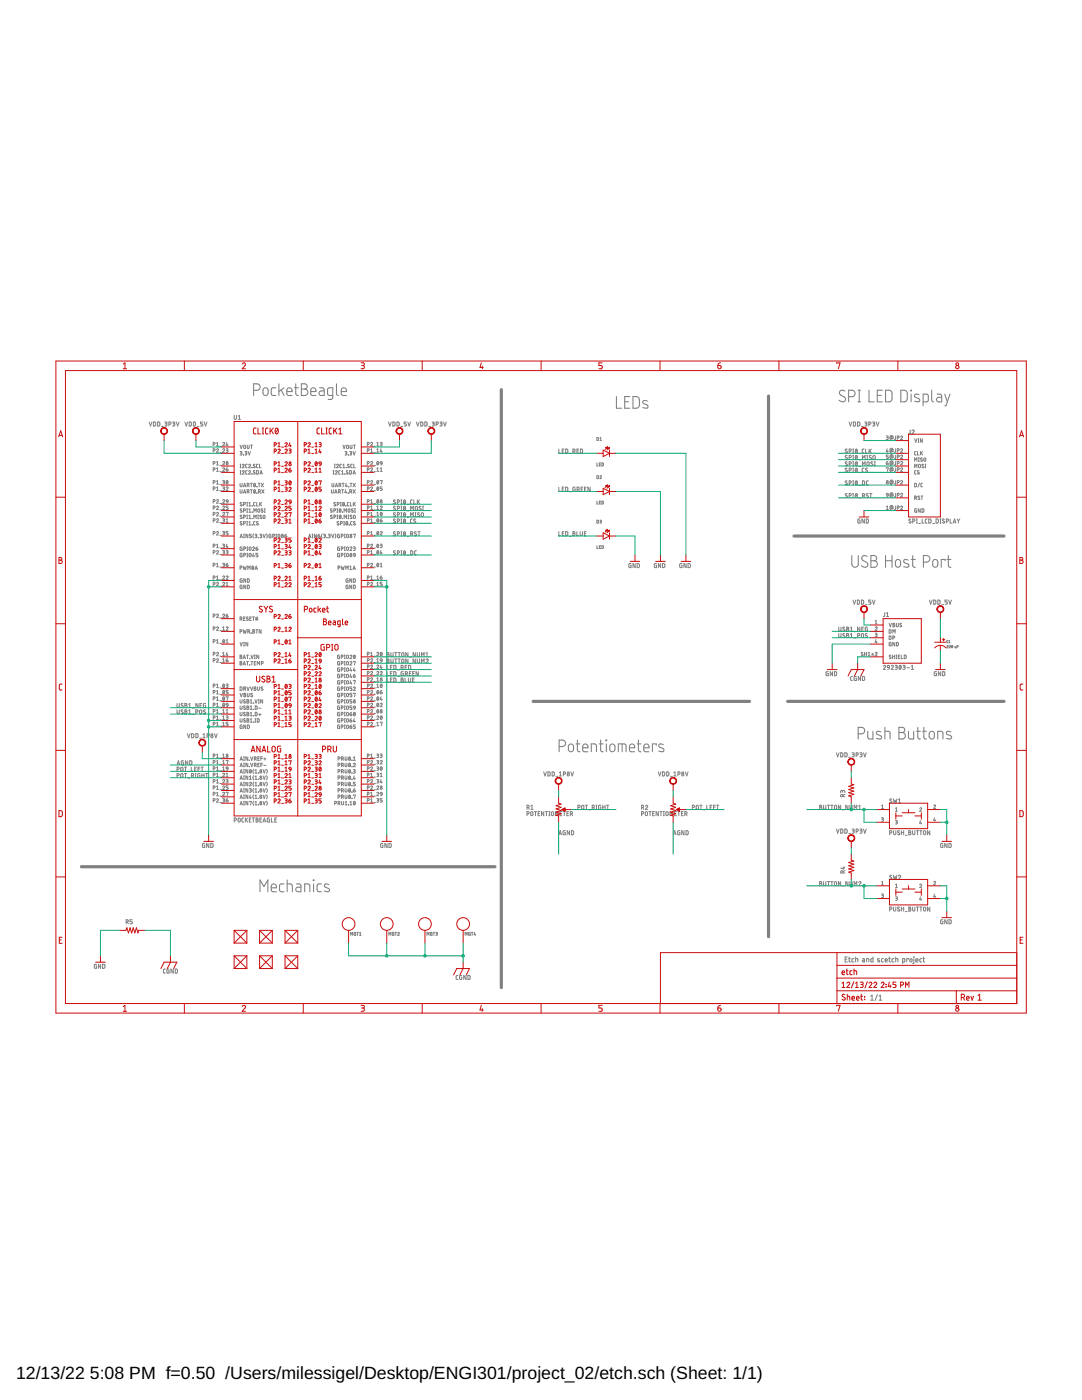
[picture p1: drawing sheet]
<svg xmlns="http://www.w3.org/2000/svg" width="216mm" height="279mm" viewBox="0 0 216 279" stroke-linecap="round" stroke-linejoin="round" font-family="sans-serif">
<defs><g id="words">
<g font-size="3.5">
<text x="3.2" y="275.2">12/13/22</text>
<text x="17.9" y="275.2">5:08 PM f=0.50 /Users/milessigel/Desktop/ENGI301/project_02/etch.sch (Sheet: 1/1)</text>
</g>
</g></defs>
<g fill="none" stroke="#808080" stroke-width=".21">
<path d="M50.6 77.9h.7a.65 .65 0 0 0 .6-.7 .65 .65 0 0 0-.6-.6h-.7v2.3M52.6 77.6l.5-.2a.92 .92 0 0 1 .2 1.5h-.4l-.4-.3zM55 77.4h-.6l-.3 .4 .1 1 .8 .1M55.6 76.6v2.3M56.1 77.8l.6 1.1M56.7 77.4l-1.1 .7M57.2 78.1h1.1a.54 .54 0 0 0-.4-.7 .54 .54 0 0 0-.7 .5l.1 .9 1 .1M58.8 77.4h.7M59 76.6v1.9l.1 .3 .4 .1M60.1 76.6h.7a.52 .52 0 0 1 .5 .5 .52 .52 0 0 1-.5 .5 .65 .65 0 0 1 .6 .7 .65 .65 0 0 1-.6 .6h-.7zM60.1 77.6h.7M62 78.1h1a.54 .54 0 0 0-.3-.7 .54 .54 0 0 0-.7 .5l.1 .9 .9 .1"/>
<path d="M63.8 77.4h.6l.3 .4v1.1h-.6a.46 .46 0 0 1-.5-.4 .46 .46 0 0 1 .5-.5h.6M66.4 78.9h-.8l-.2-.2v-1.1l.2-.2h.8v1.9l-.3 .4h-.6M67.1 76.6l.1 2.1 .3 .2M68.1 78.1h1a.54 .54 0 0 0-.3-.7 .54 .54 0 0 0-.7 .5l.1 .9 .9 .1M123 79.1v2.4h1M125.7 79.1h-1v2.4h1M126.3 79.1l.8 .1 .5 .4v1.4l-.5 .4-.8 .1zM168.6 78.1a.58 .58 0 0 0-.9-.1 .58 .58 0 0 0 0 .8l.8 .4a.54 .54 0 0 1 .1 .8 .54 .54 0 0 1-.7 .2l-.5-.3M169.3 79.2h.7a.65 .65 0 0 0 .6-.7 .65 .65 0 0 0-.6-.6h-.7v2.3M171.2 77.9h.5M171.4 77.9v2.3M173.4 77.9v2.3h1"/>
<path d="M175 78.9h.8M176.1 77.9h-1.1v2.3h1.1M176.7 77.9h.8l.5 .4v1.5l-.5 .4h-.8zM179.7 77.9h.9l.4 .4v1.5l-.4 .4h-.9zM181.7 77.9l.2 .1zM181.8 78.7v1.5M183.4 78.8l-.8-.1-.1 .4 1 .6v.4a.87 .87 0 0 1-1 0M185.9 77.9v1.9l.1 .3 .3 .1M187 78.7h.7l.2 .2v1.3h-.6a.46 .46 0 0 1-.4-.5 .46 .46 0 0 1 .4-.4h.6M188.5 78.7l.5 1.5M189.5 78.7l-.7 2.3h-.3M124.7 80.2h.7"/>
<path d="M129.2 80.1l-.6-.2-.4 .3 .1 .3 .9 .4v.4a.85 .85 0 0 1-.9 0M171.2 80.2h.5M184.2 80.2h.8l.2-.2v-1.1l-.2-.2h-.8v2.3M170 110.9v1.7a.65 .65 0 0 0 .6 .6 .65 .65 0 0 0 .7-.6v-1.7M173 111.1a.58 .58 0 0 0-.8-.1 .58 .58 0 0 0 0 .8l.7 .4a.54 .54 0 0 1 .2 .8 .54 .54 0 0 1-.7 .2l-.5-.3M173.8 110.9h.6a.52 .52 0 0 1 .5 .5 .52 .52 0 0 1-.5 .5 .66 .66 0 0 1 .7 .7 .66 .66 0 0 1-.7 .6h-.6zM173.8 111.9h.6M176.7 110.9v2.3M176.7 111.9h1.3M178 110.9v2.3M178.8 111.8l.5-.1a.88 .88 0 0 1 0 1.5l-.4-.1a1.05 1.05 0 0 1-.1-1.3zM181.2 111.8l-.7-.1-.2 .4 .2 .2 .8 .3v.5a.77 .77 0 0 1-1 0"/>
<path d="M181.8 111.7h.8M182.1 110.9v2.1l.5 .2M184.3 112.2h.6a.66 .66 0 0 0 .6-.7 .66 .66 0 0 0-.6-.6h-.6v2.3M186.2 111.8l.5-.1a.88 .88 0 0 1 0 1.5l-.3-.1a1.05 1.05 0 0 1-.2-1.3zM188.6 111.9v-.2h-.8v1.5M189 111.7h.7M189.2 110.9l.1 2.1 .4 .2M111.6 149h.6a.65 .65 0 0 0 .7-.7 .65 .65 0 0 0-.7-.6h-.6v2.3M113.5 148.7l.5-.2a.92 .92 0 0 1 .2 1.5h-.4l-.3-.3zM114.9 148.5h.8M115.2 147.7v2.1l.5 .2M116.3 149.2h1a.54 .54 0 0 0-.4-.7 .54 .54 0 0 0-.6 .5l.1 .9 .9 .1"/>
<path d="M118 150v-1.5h.6l.4 .2v1.3M119.6 148.5h.8M119.8 147.7l.1 2.1 .5 .2M120.9 147.7l.2 .1zM121 148.5v1.5M121.8 148.7l.5-.2a.92 .92 0 0 1 .1 1.5h-.3l-.4-.3zM123.4 150v-1.5h1.1l.3 .1 .1 1.4M124.1 148.5v1.5M125.6 149.2h1a.54 .54 0 0 0-.3-.7 .54 .54 0 0 0-.7 .5l.1 .9 .9 .1M127.1 148.5h.8M127.4 147.7v1.9l.1 .3 .4 .1M128.5 149.2h1a.54 .54 0 0 0-.4-.7 .54 .54 0 0 0-.6 .5l.1 .9 .9 .1"/>
<path d="M131 148.7v-.2h-.8v1.5M132.4 148.6a.59 .59 0 0 0-1 .1l.1 .3 .9 .5v.4a.82 .82 0 0 1-1 0M171.2 146.5h.7a.65 .65 0 0 0 .6-.7 .65 .65 0 0 0-.6-.6h-.7v2.3M173.1 145.9v1.2l.2 .3 .2 .1h.7v-1.6M175.8 146.1l-.8-.1-.1 .4 .9 .5 .1 .5a.87 .87 0 0 1-1 0M176.6 145.9l.9 .1 .1 1.5M176.6 145.2v2.3M179.4 145.2h.6a.52 .52 0 0 1 .5 .5 .52 .52 0 0 1-.5 .5 .65 .65 0 0 1 .7 .6 .65 .65 0 0 1-.7 .7h-.6zM179.4 146.2h.6M181.3 145.9v1.2l.1 .3 .3 .1h.6v-1.6M182.9 145.9h.7M183.1 145.2l.1 2.1 .4 .2"/>
<path d="M184.1 145.9h.7M184.3 145.2l.1 2.1 .4 .2M185.5 146.1l.5-.2a.92 .92 0 0 1 .2 1.5l-.4 .1-.4-.3zM187.1 147.5v-1.6l.9 .1 .2 1.5M189.7 146.1l-.7-.1-.2 .4 1 .5v.5a.87 .87 0 0 1-1 0M51.9 178v-2.4l.8 1.3 .7-1.3v2.4M54.1 177.2h1.1a.55 .55 0 0 0-.4-.8 .55 .55 0 0 0-.7 .5l.1 .9 1 .2M56.7 176.4h-.7l-.2 .4 .1 1 .8 .2M57.3 176.4h.8l.2 .2v1.4M57.3 175.6v2.4M59.1 176.4h.7l.2 .4v1.2h-.5a.46 .46 0 0 1-.5-.5 .46 .46 0 0 1 .5-.4h.5M60.8 178v-1.6h.8l.2 .2v1.4"/>
<path d="M62.5 175.6l.1 .1zM62.6 176.4v1.6M64.2 176.4h-.7l-.2 .4 .1 1 .8 .2M65.6 176.5l-.7-.1-.2 .4 1 .6v.4a.75 .75 0 0 1-1 0"/>
</g>
<g fill="none" stroke="#808080" stroke-width=".2">
<path d="M29.8 84.2l.2 .8 .3-.8M30.6 84.2l.4 .1-.1 .7h-.3zM31.5 84.2l.4 .1-.1 .7h-.3zM32.2 85.1h.4M32.9 84.2l.4 .1-.2 .3M33 84.6h.1M33.1 84.6l.2 .1v.2l-.4 .1M33.7 84.7l.3-.1 .1-.3-.4-.1v.8M34.4 84.2h.4l.1 .2-.1 .2h-.3M34.7 84.6l.2 .1v.2l-.5 .1M35.2 84.2l.3 .8 .2-.8M36.9 84.2l.3 .8 .2-.8"/>
<path d="M37.7 84.2l.5 .1-.1 .7h-.4zM38.6 84.2l.4 .1-.1 .7h-.3zM39.3 85.1h.4M40.5 84.2h-.5v.4h.4l.1 .2-.1 .2h-.4M40.7 84.2l.3 .8 .3-.8M42.5 88.7l.4-.1-.1-.3h-.3v.7M42.5 93.7h.4l-.1-.3h-.3v.7M42.5 92.5l.4-.1-.1-.3h-.3v.7M42.5 96.3l.4-.1-.1-.3h-.3v.7M42.5 97.6l.4-.1-.1-.3h-.3v.7M42.5 89.9h.4l-.1-.3h-.3v.7M43.2 89.7a.2 .2 0 0 1 .3-.1 .2 .2 0 0 1 0 .3l-.3 .4h.4"/>
<path d="M43.2 99.9a.19 .19 0 0 1 .3-.2 .19 .19 0 0 1 0 .3l-.3 .4h.4M43.2 88.4l.2-.1v.7M43.2 92.2l.2-.1v.7M43.2 93.5l.2-.1v.7M43.2 96.1l.2-.2v.7M43.2 97.3l.2-.1v.7M43.2 89h.4M43.2 94.1h.4M43.2 92.8h.4M43.2 96.6h.4M43.2 97.9h.4M43.9 90.3h.3"/>
<path d="M43.9 89.1h.3M43.9 94.1h.3M43.9 92.9h.3M43.9 96.7h.3M43.9 97.9h.3M44.4 88.4a.2 .2 0 0 1 .3-.1 .2 .2 0 0 1 .1 .3l-.4 .4h.4M44.4 93.5a.2 .2 0 0 1 .3-.1 .2 .2 0 0 1 .1 .3l-.4 .4h.4M44.4 92.2a.2 .2 0 0 1 .3-.1 .2 .2 0 0 1 .1 .3l-.4 .4h.4M44.4 95.9l.4 .1v.2h-.3M44.4 97.2l.4 .1v.2h-.3M44.4 89.7a.2 .2 0 0 1 .3-.1 .2 .2 0 0 1 .1 .3l-.4 .4h.4M44.4 99.9a.19 .19 0 0 1 .3-.2 .19 .19 0 0 1 .1 .3l-.4 .4h.4"/>
<path d="M44.6 96.2l.2 .2-.1 .2h-.3M44.6 97.5l.2 .2-.1 .2h-.3M45.1 93.7h.3a.2 .2 0 0 1 0 .3 .2 .2 0 0 1-.3-.1zM45.1 97.3l.2-.1 .2 .1-.4 .6h.4M45.1 89.6l.4 .1-.1 .1-.2 .1M45.1 99.8h.4v.3h-.3zM45.2 95.9a.33 .33 0 0 1 .3 .4 .33 .33 0 0 1-.3 .3l-.1-.2zM45.3 88.3l-.2 .5h.4M45.3 89.9l.2 .1v.1l-.4 .2M45.4 88.7v.3M45.4 93.4l-.3 .3M45.5 96.1l-.4 .3"/>
<path d="M46.7 82.9v.6l.3 .2 .2-.2v-.6M47.6 83.1l.2-.2v.8M47.6 83.7h.4M47.9 96.5v.5l.2 .2 .2-.2v-.5M47.9 97.7v.5l.2 .2 .2-.2v-.5M47.9 90.1l.4 .1-.1 .2h-.2M47.9 92.6h.2M47.9 88.8l.2 .7 .3-.7M47.9 94.6h.2M47.9 93.9h.2M47.9 93.3h.2M48 92.6v.7"/>
<path d="M48 93.9v.7M48.1 90.4l.2 .3-.4 .1M48.3 94.1l.2-.2 .2 .1-.4 .6h.4M48.3 92.8l.2-.1h.2l-.4 .6h.4M48.6 90.8h.1M48.6 97.2l.2-.7 .2 .7M48.6 98.4l.2-.7 .2 .7M48.6 97h.4M48.6 98.3h.4M48.7 88.9l.1-.1 .2 .1-.1 .6h-.2zM48.9 90.1l.4 .1-.2 .2M48.9 90.4h.2"/>
<path d="M49.1 90.4l.1 .3-.3 .1M49.3 96.9h.2M49.3 98.1h.2M49.3 88.8l.1 .7h.1h.2v-.7M49.3 93.9l-.3 .2v.5h.3M49.3 92.6l-.3 .2v.5h.3M49.5 90.1l.2 .7 .3-.7M49.5 96.9l.2-.3-.4-.1v.7M49.5 98.1l.2-.3-.4-.1v.7M49.6 96.9l.1 .3M49.6 98.1l.1 .3M49.6 94.1a.19 .19 0 0 1 .3-.2 .19 .19 0 0 1 0 .3l-.3 .4h.4"/>
<path d="M49.6 92.8a.19 .19 0 0 1 .3-.1 .19 .19 0 0 1 0 .3l-.3 .3h.4M50 96.5h.4M50 97.7h.4M50 88.8h.4M50.1 96.5v.7M50.1 97.7v.7M50.2 88.8v.7M50.2 94.6h.1M50.2 93.3h.1M50.7 96.5a.33 .33 0 0 1 .3 .3 .33 .33 0 0 1-.3 .3l-.1-.3zM50.7 97.7a.33 .33 0 0 1 .3 .4 .33 .33 0 0 1-.3 .3l-.1-.3zM50.9 94l-.2-.1-.2 .2 .3 .2 .1 .3-.4-.1"/>
<path d="M50.9 92.7l-.2-.1-.2 .2 .4 .5h-.4M50.9 96.6l-.3 .4M50.9 97.9l-.3 .4M51.2 93.9l.4 .1-.1 .6h-.3zM51.2 97.1h.1M51.2 98.4h.1M51.5 92.6l-.3 .2v.5h.3M51.5 96.5h.4M51.6 98.1l.3-.1v-.3h-.3v.7M51.7 96.5v.7M51.8 92.6v.7h.3M51.8 98.1l.2 .3"/>
<path d="M51.9 94.6l.2-.7 .2 .7M51.9 94.4h.4M52.1 96.5l.5 .7M52.2 97.7l.5 .7M52.6 96.5l-.5 .7M52.7 97.7l-.5 .7M66.1 97.7v.6l.2 .1 .2-.1v-.6M66.2 96.5l.1 .6 .1 .1 .2-.1v-.6M66.5 94.6h.1M66.5 93.9h.1M66.5 93.9v.7M66.7 92.6h.2"/>
<path d="M66.7 93.3h.2M66.8 98.4l.2-.7 .2 .7M66.8 92.6v.7M66.8 98.3h.4M66.9 94.1a.2 .2 0 0 1 .3-.2 .2 .2 0 0 1 0 .3l-.3 .4h.4M66.9 97.2l.2-.7 .3 .7M67 97h.3M67.1 92.8a.19 .19 0 0 1 .3-.1 .19 .19 0 0 1 .1 .3l-.4 .3h.4M67.5 98.1l.4-.1-.1-.3h-.3v.7M67.6 96.9l.4-.1-.1-.3h-.3v.7M67.8 98.1l.1 .3M67.9 93.9l-.3 .2v.5h.3"/>
<path d="M67.9 96.9l.1 .3M68.1 92.6l-.3 .2v.5h.3M68.2 94.1l.1-.2v.7M68.2 94.6h.3M68.2 97.7h.4M68.3 96.5h.4M68.4 97.7v.7M68.4 93.3h.4M68.4 92.8l.2-.2v.7M68.4 88.8l.3 .7 .2-.7M68.5 96.5v.7M68.8 94.6h.1"/>
<path d="M68.8 90.1l.4 .1v.2h-.3M69 97.7l-.2 .6h.4M69 90.4l.2 .3-.4 .1M69.1 93.3h.1M69.1 98.1v.3M69.1 96.5l-.2 .5h.4M69.2 88.9l.1-.1 .2 .1-.1 .6h-.2zM69.2 96.9v.3M69.4 94l-.2-.1-.1 .2 .3 .5-.3-.1M69.5 98.4h.1M69.5 90.8h.1M69.6 97.1h.1"/>
<path d="M69.7 92.7h-.3v.1l.3 .5h-.4M69.8 93.9l.3 .1v.6h-.3zM69.8 90.1l.4 .1-.1 .2h-.2M69.8 98.1l.4-.1v-.2l-.4-.1v.7M69.8 96.5h.4M69.8 88.8l.1 .7h.1h.2v-.7M70 90.4l.1 .3-.3 .1M70 98.1l.2 .3M70 96.5v.7M70.3 92.6l-.3 .2v.5h.3M70.4 90.1l.3 .7 .2-.7M70.4 97.7l.5 .7"/>
<path d="M70.4 96.5l.5 .7M70.4 94.6l.3-.7 .2 .7M70.5 94.4h.3M70.5 88.8h.4M70.6 92.6v.7h.3M70.7 88.8v.7M70.9 97.7l-.5 .7M70.9 96.5l-.5 .7M73.3 89.9h.3l.1-.3h-.4v.7M73.3 97.6l.3-.1 .1-.2-.4-.1v.7M73.3 96.3h.3l.1-.3-.4-.1v.7M73.3 92.5h.3l.1-.3-.4-.1v.7"/>
<path d="M73.3 93.7h.3l.1-.2-.4-.1v.7M73.3 88.7l.4-.1-.1-.3h-.3v.7M74 97.3a.19 .19 0 0 1 .2-.1 .19 .19 0 0 1 .1 .3l-.3 .4h.3M74 96.1a.19 .19 0 0 1 .2-.2 .19 .19 0 0 1 .1 .3l-.3 .4h.3M74 92.2a.19 .19 0 0 1 .2-.1 .19 .19 0 0 1 .1 .3l-.3 .4h.3M74 93.5a.19 .19 0 0 1 .2-.1 .19 .19 0 0 1 .1 .3l-.3 .4h.3M74 88.4a.19 .19 0 0 1 .2-.1 .19 .19 0 0 1 .1 .3l-.3 .4h.3M74 89.7l.1-.1v.7M74 99.9l.1-.2v.7M74 90.3h.3M74.6 90.3h.3M74.6 89.1h.3"/>
<path d="M74.6 94.1h.3M74.6 92.9h.3M74.6 96.7h.3M74.6 97.9h.3M75.2 88.4l.2-.1v.7M75.2 89.7l.2-.1v.7M75.2 93.5l.2-.1v.7M75.2 90.3h.4M75.2 89h.4M75.2 94.1h.4M75.3 99.7a.32 .32 0 0 1 .3 .4 .32 .32 0 0 1-.3 .3l-.1-.3zM75.3 97.2a.33 .33 0 0 1 .3 .3 .33 .33 0 0 1-.3 .4l-.1-.4z"/>
<path d="M75.3 95.9a.33 .33 0 0 1 .3 .4 .33 .33 0 0 1-.3 .3l-.1-.4zM75.3 92.1a.33 .33 0 0 1 .3 .3 .33 .33 0 0 1-.3 .4l-.1-.4zM75.5 99.9l-.3 .3M75.5 97.3l-.3 .4M75.5 96.1l-.3 .3M75.5 92.2l-.3 .4M75.9 88.3h.3v.2l-.1 .1M75.9 96l.4-.1-.2 .7M75.9 93.5l.2-.1v.7M75.9 94.1h.4M75.9 92.2l.3-.1 .1 .4-.4-.1zM75.9 88.6h.2"/>
<path d="M76 89.6l-.1 .5h.4M76.1 88.6l.1 .3-.3 .1M76.1 89.9v.4M76.3 97.2h-.4v.3h.3l.1 .1-.1 .3h-.3M76.3 92.5l-.4 .3M77.5 84.2l.3 .8 .3-.8M78.4 84.2l.4 .1-.1 .7h-.3zM78.9 99.8h-.2l-.2 .1 .4 .4v.2h-.4M79.2 84.2l.4 .1-.1 .7h-.3zM80 85.1h.3M80 99.8h.2M80.1 99.8v.8"/>
<path d="M80.6 99.8a.37 .37 0 0 1 .3 .4 .37 .37 0 0 1-.3 .3l-.1-.3zM80.9 99.9l-.4 .5M81.1 84.2h-.5v.4h.4l.1 .2-.1 .2h-.4M81.4 84.2l.2 .8 .3-.8M82.3 99.8l-.4 .1v.6l.4 .1M82.6 99.8v.8h.3M83.1 84.2l.3 .8 .2-.8M83.3 99.8v.8M83.7 99.8l-.4 .5M83.9 84.2l.5 .1-.1 .7h-.4zM84.8 84.2l.4 .1-.1 .7h-.3zM85.6 85.1h.3"/>
<path d="M86.2 84.2h.4l.1 .2-.1 .2h-.3M86.4 84.6l.2 .1v.2l-.4 .1M87 84.7l.4-.1v-.3l-.4-.1v.8M87.8 84.2h.3l.1 .2-.1 .2h-.2M88 84.6l.2 .1v.2l-.4 .1M88.5 84.2l.3 .8 .2-.8M111.5 89.6v.8h.4M111.5 97.2v.8h.4M112.2 90h.3M112.2 97.6h.3M112.5 89.6h-.3v.8h.3M112.5 97.2h-.3v.8h.3"/>
<path d="M112.9 89.6l.4 .1-.1 .7h-.3zM112.9 97.2l.4 .1-.1 .7h-.3zM113.6 98.1h.4M113.6 90.5h.4M114.3 90.1l.4-.1v-.3l-.4-.1v.8M114.6 90.1l.2 .3M114.8 97.2l-.5 .1 .1 .7h.4v-.4h-.2M115.1 90h.3M115.1 97.7l.4-.1 .1-.3-.5-.1v.8M115.4 97.7l.2 .3M115.5 89.6h-.4v.8h.4M115.8 89.6l.4 .1-.1 .7h-.3z"/>
<path d="M116 97.6h.2M116.3 97.2h-.3v.8h.3M116.6 97.6h.3M117 97.2h-.4v.8h.4M117.8 97.2v.8l-.5-.8v.8M119.1 87.3l.3 .1v.5h-.3zM119.1 94.9l.3 .1v.4l-.1 .1h-.2zM119.1 92.4v.6h.3M119.6 92.6h.2M119.7 95.1a.16 .16 0 0 1 .2-.2 .16 .16 0 0 1 .1 .3l-.3 .3h.3M119.7 87.9h.3M119.7 87.4l.2-.1v.6"/>
<path d="M119.9 92.4h-.3v.6h.3M120.1 92.4l.3 .1-.1 .5h-.2zM169 89.7l-.3-.1v.2l.4 .3v.2h-.5M169 91l-.3-.1v.2l.4 .3v.2h-.5M169 92.2h-.3v.1l.4 .4v.2h-.5M169 93.5h-.3v.1l.4 .4v.1h-.5M169 96h-.3v.1l.4 .4v.2h-.5M169 98.6l-.2-.1-.1 .2 .4 .3v.2h-.5M169.4 90.1l.4-.1 .1-.2-.1-.2h-.4v.8M169.4 91.3l.4-.1v-.3h-.4v.8M169.4 92.6l.4-.1v-.3h-.4v.8M169.4 93.9l.4-.1v-.3l-.4-.1v.8"/>
<path d="M169.4 96.4h.4l.1-.2-.1-.2h-.4v.8M169.4 99l.4-.1 .1-.2-.1-.2h-.4v.8M169.4 84.2l.3 .8 .3-.8M170.2 93h.1M170.2 90.4h.1M170.2 89.6h.1M170.2 90.9h.1M170.2 91.7h.1M170.2 92.2h.1M170.2 93.4h.1M170.2 94.2h.1M170.2 96h.1"/>
<path d="M170.2 96.8h.1M170.2 98.5h.1M170.2 99.3h.1M170.2 89.6v.8M170.2 90.9v.8M170.2 92.2v.8M170.2 93.4v.8M170.2 96v.8M170.2 98.5v.8M170.3 84.2l.4 .1-.1 .7h-.3zM170.8 89.6a.39 .39 0 0 1 .3 .4 .39 .39 0 0 1-.3 .4l-.2-.4zM170.8 90.9a.39 .39 0 0 1 .3 .4 .39 .39 0 0 1-.3 .4l-.2-.4z"/>
<path d="M170.8 92.2a.37 .37 0 0 1 .3 .4 .37 .37 0 0 1-.3 .3l-.2-.3zM170.8 93.5a.37 .37 0 0 1 .3 .3 .37 .37 0 0 1-.3 .4l-.2-.4zM170.8 96a.37 .37 0 0 1 .3 .4 .37 .37 0 0 1-.3 .3l-.2-.3zM170.8 98.5a.37 .37 0 0 1 .3 .4 .37 .37 0 0 1-.3 .4l-.2-.4zM171 89.8l-.3 .4M171 91.1l-.3 .4M171 92.3l-.3 .5M171 93.6l-.3 .4M171 96.1l-.3 .5M171 98.7l-.3 .4M171.1 84.2l.4 .1-.1 .7h-.3zM171.4 96.9h.3"/>
<path d="M171.4 90.5h.3M171.4 91.8h.3M171.4 93h.3M171.4 94.3h.3M171.4 99.4h.3M171.9 85.1h.4M172.1 96l.4 .1-.1 .6-.3 .1zM172.1 99l.4-.2-.1-.3h-.3v.8M172.1 91.7v-.8l.3 .4 .2-.4v.8M172.1 93v-.8l.3 .4 .2-.4v.8M172.4 99l.1 .3M172.4 89.6l-.4 .2 .1 .5 .3 .1"/>
<path d="M172.4 93.4l-.4 .2 .1 .5 .3 .1M172.6 84.2h.3l.1 .2-.1 .2h-.3M172.7 89.6v.8h.4M172.8 84.6l.2 .1v.2l-.4 .1M173 90.9h.1M173 91.7h.1M173 92.3l.2-.1 .2 .1-.1 .6h-.3zM173.1 90.9v.8M173.1 93.5h-.3l-.1 .1 .4 .4v.1h-.4M173.2 98.6l-.2-.1-.2 .2 .4 .3v.2h-.4M173.2 96l-.3 .1v.6l.3 .1M173.4 84.7l.4-.1-.1-.4h-.3v.8"/>
<path d="M173.4 89.6v.8M173.5 98.5h.5M173.6 89.9l.3 .5M173.8 98.5v.8M173.8 91l-.3-.1v.2l.4 .3v.2h-.5M173.9 89.6l-.5 .5M174.1 84.2l.4 .1-.1 .3M174.2 92.2h-.3l-.1 .1 .4 .4v.2h-.5M174.2 84.6h.2M174.2 91l.2-.1 .2 .1-.1 .7-.3-.1zM174.3 84.6l.2 .1v.2l-.4 .1M174.5 93h.2"/>
<path d="M174.5 92.2h.2M174.6 92.2v.8M174.8 84.2l.3 .8 .3-.8M176.8 87l.4 .1v.2h-.3M176.8 92.4l.4 .2M176.8 92.4l.2 .4 .2-.2M176.8 93.5l.4-.1-.1 .7M176.9 98.5h.3v.3h-.3zM177 89.6l-.2 .5h.4M177.1 87.3l.1 .1v.2l-.4 .1M177.1 89.9v.4M177.2 92.1l-.4 .3"/>
<path d="M177.2 90.8h-.4v.3l.4 .2v.2h-.4M177.2 98.8l-.3 .3M177.2 92.6h.1M177.8 87.2l.2-.1-.1 .5-.1-.1zM177.8 89.7h.2l-.1 .4-.1-.1zM177.8 91l.2-.1-.1 .5-.1-.1zM177.8 92.2h.2l-.1 .5-.1-.1zM177.8 93.5h.2l-.1 .4-.1-.1zM177.8 96.1l.2-.1-.1 .5-.1-.1zM177.8 98.6h.2l-.1 .4-.1-.1zM178 87.5l.2 .1v-.5l-.4-.2-.2 .2v.4l.3 .3M178 90l.2 .1v-.5l-.4-.1-.2 .1v.5l.3 .3"/>
<path d="M178 91.3h.2v-.4l-.4-.2-.2 .2v.5l.3 .2M178 92.6h.2v-.4l-.4-.2-.2 .2v.4l.3 .3M178 93.9h.2v-.5l-.4-.1-.2 .1v.5l.3 .3M178 96.4h.2v-.4l-.4-.2-.2 .2v.4l.3 .3M178 98.9h.2v-.4l-.2-.2-.3 .1-.1 .6 .3 .3M178.7 87v.6l-.2 .1M178.7 89.6v.6l-.2 .1M178.7 90.8v.6l-.2 .1M178.7 92.1v.6l-.2 .1M178.7 93.4v.6l-.2 .1M178.7 95.9v.6l-.2 .1M178.7 98.4v.7h-.2"/>
<path d="M179 87.4h.3l.1-.3-.4-.1v.7M179 89.9h.4v-.3h-.4v.7M179 91.2l.4-.1v-.2l-.4-.1v.7M179 92.5l.4-.1v-.2l-.4-.1v.7M179 93.7h.4v-.2l-.4-.1v.7M179 96.3l.4-.1v-.2l-.4-.1v.7M179 98.8l.4-.1v-.2l-.4-.1v.7M179.7 87.2a.2 .2 0 0 1 .3-.2 .2 .2 0 0 1 0 .3l-.3 .4h.4M179.7 89.7a.2 .2 0 0 1 .3-.1 .2 .2 0 0 1 0 .3l-.3 .4h.4M179.7 91a.2 .2 0 0 1 .3-.2 .2 .2 0 0 1 0 .3l-.3 .4h.4M179.7 92.2a.2 .2 0 0 1 .3-.1 .2 .2 0 0 1 0 .3l-.3 .4h.4M179.7 93.5a.2 .2 0 0 1 .3-.1 .2 .2 0 0 1 0 .3l-.3 .4h.4"/>
<path d="M179.7 96.1a.19 .19 0 0 1 .3-.2 .19 .19 0 0 1 0 .3l-.3 .4h.4M179.7 98.6a.19 .19 0 0 1 .3-.2 .19 .19 0 0 1 0 .3l-.3 .4h.4M181.6 85.8v.7l-.3 .1M181.9 86a.23 .23 0 0 1 .4-.2 .23 .23 0 0 1 .1 .4l-.5 .4h.5M182.5 96.5l.4 .1-.1 .5-.3 .1zM182.5 99.4l.4-.1-.1-.3h-.3v.7M182.5 92.1v-.7l.2 .4 .3-.4v.7M182.5 93.3v-.7l.2 .4 .3-.4v.7M182.5 87.6l.2 .7 .3-.7M182.7 99.4l.2 .3M182.8 90.1l-.3 .2v.4l.3 .1M182.8 93.9l-.3 .2v.5h.3"/>
<path d="M183.1 90.1v.7h.3M183.2 88.3h.1M183.2 87.6h.1M183.3 92.1h.1M183.3 91.4h.1M183.3 87.6v.7M183.3 91.4v.7M183.4 92.7l.3 .1-.1 .5-.3-.1zM183.4 94l-.3-.1v.2l.3 .2v.3l-.4-.1M183.5 99.1l-.2-.1-.1 .1 .3 .5h-.3M183.5 96.4l-.3 .8M183.7 90.1v.7"/>
<path d="M183.8 99h.3M183.9 90.4l.2 .4M184 99v.7M184 91.4h-.2l-.1 .2 .3 .2v.2h-.3M184 87.6v.7l-.3-.7v.7M184.1 96.5l-.4 .1 .1 .5 .3 .1M184.1 90.1l-.4 .4M184.3 92.7h-.3v.1l.3 .3v.2h-.3M184.4 91.5l.1-.1 .2 .1-.1 .6-.2-.1zM184.6 92.6h.1M184.6 93.3h.1M184.7 92.6v.7"/>
<path d="M42.5 115.3h.3l.1-.2-.1-.1h-.3v.6M42.5 109h.3l.1-.2-.1-.2h-.3v.7M42.5 112.8h.3l.1-.2-.1-.2h-.3v.7M42.5 116.6h.3l.1-.2-.1-.2h-.3v.7M42.5 101.4l.3-.1 .1-.1-.1-.2h-.3v.7M42.5 102.6h.3l.1-.2-.1-.1h-.3v.7M42.5 100.1h.3l.1-.2-.1-.2h-.3v.7M42.5 103.9h.3l.1-.2-.1-.2h-.3v.7M42.5 110.3l.3-.1 .1-.1-.1-.2h-.3v.7M42.5 106.4h.3l.1-.1-.1-.2h-.3v.7M43.2 116.4a.19 .19 0 0 1 .3-.2 .19 .19 0 0 1 0 .3l-.3 .4h.4M43.2 101.1a.19 .19 0 0 1 .3-.1 .19 .19 0 0 1 0 .3l-.3 .4h.4"/>
<path d="M43.2 102.4a.19 .19 0 0 1 .3-.1 .19 .19 0 0 1 0 .3l-.3 .4h.4M43.2 103.7a.19 .19 0 0 1 .3-.2 .19 .19 0 0 1 0 .3l-.3 .4h.4M43.2 110a.19 .19 0 0 1 .3-.1 .19 .19 0 0 1 0 .3l-.3 .4h.4M43.2 106.2a.19 .19 0 0 1 .3-.1 .19 .19 0 0 1 0 .3l-.3 .4h.4M43.2 108.8l.2-.2v.7M43.2 112.6l.2-.2v.7M43.2 115.1l.2-.1v.6M43.2 115.6h.4M43.2 109.3h.4M43.2 113.1h.4M43.9 106.8h.3M43.9 110.6h.3"/>
<path d="M43.9 104.3h.3M43.9 100.5h.3M43.9 103h.3M43.9 101.7h.3M43.9 115.7h.3M43.9 109.4h.3M43.9 113.2h.3M43.9 117h.3M44.4 115.1a.19 .19 0 0 1 .3-.2 .21 .21 0 0 1 .1 .4l-.4 .3h.4M44.4 108.6l.4 .1v.2h-.3M44.4 112.4l.4 .1v.2h-.3M44.4 116.4l.2-.2 .2 .1-.4 .6h.4"/>
<path d="M44.4 101.1a.19 .19 0 0 1 .3-.1 .19 .19 0 0 1 .1 .3l-.4 .4h.4M44.4 102.4a.19 .19 0 0 1 .3-.2 .21 .21 0 0 1 .1 .4l-.4 .4h.4M44.4 103.5l.4 .1v.2h-.3M44.4 109.9l.4 .1v.2h-.3M44.4 106.1l.4 .1v.1l-.3 .1M44.6 108.9l.2 .3-.4 .1M44.6 112.7l.2 .3-.4 .1M44.6 103.8l.2 .2-.4 .2M44.6 110.2l.2 .3-.4 .1M44.6 106.4l.2 .3-.4 .1M45.1 115.1a.19 .19 0 0 1 .3-.1 .19 .19 0 0 1 0 .3l-.3 .3h.4M45.1 112.7h.3l.1 .2"/>
<path d="M45.1 112.7l.1 .4 .3-.2M45.1 109.9l.4 .1-.1 .2h-.2M45.1 103.7l.2-.2v.7M45.1 116.4l.2-.2v.7M45.1 102.3h.4l-.2 .7M45.1 104.2h.4M45.1 116.9h.4M45.3 108.6l-.2 .5h.4M45.3 110.2l.2 .3-.4 .1M45.4 109v.3M45.4 112.4l-.3 .3M45.5 101h-.4v.3h.3l.1 .2-.1 .2h-.3"/>
<path d="M45.5 100.1l-.3 .3M45.5 106.1h-.4v.3h.3l.1 .1-.1 .2-.3 .1M45.5 112.9h.1M47.9 113.3h.4l-.1-.3h-.3v.7M47.9 107.3l.2-.7 .3 .7M48 107.1h.3M48.3 101.6h-.3l-.1 .1 .4 .5h-.4M48.3 102.9l-.3-.1-.1 .2 .4 .4h-.4M48.3 100.3h-.3l-.1 .1 .4 .5h-.4M48.3 104.1h-.3l-.1 .1 .4 .5h-.4M48.3 115.5l-.4 .1 .1 .6h.3v-.4h-.1M48.3 109.2h-.4l.1 .6 .3 .1v-.4h-.1"/>
<path d="M48.3 116.8l-.4 .1 .1 .6h.3v-.4h-.1M48.3 110.4l-.4 .1 .1 .6h.3v-.4h-.1M48.5 113l.2 .7 .2-.5 .1 .5 .1-.7M48.6 101.9l.4-.1-.1-.2-.3-.1v.7M48.6 103.2l.4-.1-.1-.3h-.3v.7M48.6 100.6h.4l-.1-.3h-.3v.7M48.6 104.5l.4-.1-.1-.3h-.3v.7M48.6 107.3h.2M48.6 106.6h.2M48.6 109.5h.4l-.1-.3h-.3v.7M48.6 110.8l.4-.1-.1-.3h-.3v.7M48.7 106.6v.7"/>
<path d="M49 115.5v.7l-.4-.7v.7M49 116.8v.7l-.4-.7v.7M49.2 100.3h.2M49.2 104.1h.2M49.2 104.8h.2M49.2 103.5h.2M49.2 101h.2M49.2 102.8h.2M49.2 101.5h.2M49.2 102.2h.2M49.3 109.2h.1M49.3 111.1h.1"/>
<path d="M49.3 110.4h.1M49.3 109.9h.1M49.3 100.3v.7M49.3 101.5v.7M49.3 102.8v.7M49.3 104.1v.7M49.4 115.5l.3 .1v.6h-.3zM49.4 116.8l.3 .1v.6h-.3zM49.4 109.2v.7M49.4 110.4v.7M49.4 106.6v.7l-.3-.7v.7M49.4 113.7v-.7l.3 .3 .2-.3v.7"/>
<path d="M49.7 104.8h.4M49.7 103.5h.4M49.7 101h.4M49.7 102.2h.4M49.7 101.7l.1-.2v.7M49.7 100.4l.1-.1v.7M49.7 103l.1-.2v.7M49.7 104.2l.1-.1v.7M49.8 109.2l.3 .1v.4l-.2 .2-.2-.2zM49.8 110.4l.3 .2v.4l-.2 .1-.2-.2zM50.2 106.6h-.4v.3l.4 .2-.1 .2h-.3M50.3 104.7h.1"/>
<path d="M50.3 103.5h.1M50.3 101h.1M50.3 100.9h.1M50.3 102.2h.1M50.3 100.9v.1M50.4 113a.33 .33 0 0 1 .2 .3 .33 .33 0 0 1-.2 .3l-.2-.3zM50.4 109.3l.2-.1h.2l-.4 .7h.4M50.5 110.4l-.1 .6h.4M50.6 113.1l-.3 .4M50.6 106.5l-.1 .5 .1 .4M50.7 102.2v-.7l.2 .4 .2-.4v.7M50.7 103.5v-.7l.2 .4 .2-.4v.7"/>
<path d="M50.7 110.8v.3M50.9 106.6l.4 .1-.1 .2h-.2M50.9 113.7l.2-.7 .3 .7M50.9 100.3l-.3 .1v.5l.3 .1M50.9 104.1l-.3 .1v.5l.3 .1M50.9 113.5h.4M51.1 109.5l.4 .1M51.1 109.5l.1 .3h.2l.1-.1M51.1 106.9l.1 .1v.2l-.3 .1M51.2 100.3v.7h.3M51.4 109.2h-.2l-.1 .3M51.4 103.5h.2"/>
<path d="M51.4 102.8h.2M51.5 110.4h-.4v.3l.4 .2-.1 .2h-.3M51.5 109.6v.1M51.5 102.8v.7M51.5 104.1h-.2l-.1 .1 .3 .5h-.3M51.5 101.6l.3 .1v.3l-.2 .2-.2-.2zM51.5 107.3h.1M51.8 100.3v.7M51.8 106.6l.4 .1v.2h-.3M52 100.5l.2 .5M52 106.9l.2 .1v.2l-.4 .1M52.2 102.9l-.3-.1v.2l.3 .4h-.4"/>
<path d="M52.2 100.3l-.4 .4M52.5 101.6h-.3l-.1 .1 .4 .5h-.4M52.5 106.6l.2 .7 .3-.7M52.5 102.9l.2-.1 .2 .1-.1 .6-.3-.1zM52.7 101.5h.2M52.7 102.2h.2M52.8 101.5v.7M53.2 106.5l.1 .5-.1 .4M54.1 106.6l-.4 .1v.6h.4v-.4h-.2M54.4 107l.4-.1-.1-.3h-.3v.7M55 107.3h.2M55 106.6h.2"/>
<path d="M55.1 106.6v.7M55.6 106.6l.2 .1v.6l-.3-.1zM56.8 106.9l.4 .2M56.8 106.9l.1 .4 .3-.2M57.1 106.6l-.3 .3M57.2 107.1h.1M61.6 107.3l.2-.7 .2 .7M61.6 107.1h.4M62.3 107.3h.1M62.3 106.6h.1M62.4 106.6v.7M63.1 106.6v.7l-.4-.7v.7"/>
<path d="M63.4 106.9l.4 .2M63.4 106.9l.1 .4 .3-.2M63.8 106.6l-.4 .3M63.8 107.1h.1M64.3 106.5l-.2 .5 .2 .4M64.6 106.6l.3 .1v.2h-.3M64.7 106.9l.2 .1v.2l-.3 .1M65.2 107.3h.1M65.5 106.6l.4 .1-.1 .2h-.2M65.7 106.9l.2 .3-.4 .1M66.2 106.6l.2 .7 .2-.7M66.3 101.6h-.3l-.1 .1 .4 .5h-.4"/>
<path d="M66.3 102.9l-.3-.1v.2l.3 .4h-.4M66.6 101.9l.4-.1v-.2l-.4-.1v.7M66.6 103.2l.4-.1v-.2l-.4-.1v.7M66.9 106.5l.1 .5-.1 .4M67 100.3h-.3l-.1 .2 .4 .4h-.4M67.2 101.5h.2M67.2 102.2h.2M67.2 103.5h.2M67.2 102.8h.2M67.3 100.6h.3l.1-.2-.4-.1v.7M67.3 101.5v.7M67.3 102.8v.7"/>
<path d="M67.5 113.3h.3l-.1-.3h-.2v.7M67.6 104.1h-.2l-.1 .1 .3 .5h-.4M67.7 106.6l-.3 .1v.6h.3v-.4h-.1M67.7 110.4l-.3 .1v.6h.3v-.4h-.1M67.7 109.2h-.3v.6l.3 .1v-.4h-.1M67.8 101.6a.33 .33 0 0 1 .3 .3 .33 .33 0 0 1-.3 .3l-.1-.2zM67.8 102.8a.33 .33 0 0 1 .3 .4 .33 .33 0 0 1-.3 .3l-.1-.2zM67.9 100.3h.2M67.9 101h.2M67.9 104.5l.4-.1-.1-.3h-.3v.7M68 100.3v.7M68 101.7l-.3 .4"/>
<path d="M68 103l-.3 .4M68.1 113l.1 .7 .2-.5 .1 .5 .2-.7M68.1 107l.4-.1-.1-.3h-.3v.7M68.1 110.8l.4-.1-.1-.3h-.3v.7M68.1 109.5h.4l-.1-.3h-.3v.7M68.3 102.2h.1M68.3 103.5h.1M68.5 100.3a.33 .33 0 0 1 .2 .3 .33 .33 0 0 1-.2 .3l-.1-.1zM68.6 104.1h.1M68.6 104.8h.1M68.6 102.2v-.7l.3 .4 .2-.4v.7M68.7 103.5v-.7l.2 .4 .2-.4v.7"/>
<path d="M68.7 104.1v.7M68.7 109.2h.2M68.7 107.3h.2M68.7 106.6h.2M68.7 111.1h.2M68.7 110.4h.2M68.7 100.4l-.3 .4M68.7 109.9h.2M68.8 106.6v.7M68.8 109.2v.7M68.8 110.4v.7M69 101h.1"/>
<path d="M69 113.7v-.7l.2 .3 .3-.3v.7M69.1 104.1a.33 .33 0 0 1 .3 .3 .33 .33 0 0 1-.3 .4l-.1-.4zM69.2 106.6l.3 .2v.4l-.2 .1-.1-.2zM69.2 110.4l.3 .2v.4l-.2 .1-.1-.2zM69.2 109.2l.3 .1v.4l-.2 .2-.1-.2zM69.4 104.2l-.4 .4M69.4 115.5l-.3 .1v.6h.3v-.4h-.1M69.4 116.8l-.3 .1v.6h.3v-.4h-.1M69.4 103.5h.2M69.4 102.8h.2M69.5 102.8v.7M69.5 101.6h.3l-.1 .6h-.2z"/>
<path d="M69.6 100.3l-.3 .1v.5l.3 .1M69.7 104.7h.1M69.7 104.7v.1M69.8 113.1l.2-.1v.7M69.8 113.7h.4M69.8 109.3a.2 .2 0 0 1 .3-.1 .2 .2 0 0 1 .1 .3l-.4 .4h.4M69.9 100.3v.7h.3M70.2 115.5v.7l-.4-.7v.7M70.2 116.8v.7l-.4-.7v.7M70.2 102.9l-.2-.1-.1 .2 .3 .4h-.4M70.3 104.1l-.3 .1v.5l.3 .1M70.4 113.7l.3-.7 .2 .7"/>
<path d="M70.5 101.6l-.2-.1-.2 .2 .4 .5h-.4M70.5 113.5h.3M70.5 115.5l.4 .1-.1 .6h-.3zM70.5 109.2h.3l.1 .2-.2 .1M70.5 116.8l.4 .1-.1 .6h-.3zM70.5 100.3v.7M70.5 106.7l.4-.1-.2 .7M70.6 109.5h.1M70.6 110.4h.2l.1 .4-.4-.1zM70.6 102.8l.3 .2v.3l-.2 .2-.2-.2zM70.7 100.5l.2 .5M70.7 109.5l.2 .2-.4 .2"/>
<path d="M70.7 101.5h.2M70.7 102.2h.2M70.8 101.5v.7M70.9 104.1h-.3l-.1 .1 .4 .5h-.4M70.9 110.8l-.3 .3M70.9 100.3l-.4 .4M73.3 106.4h.3l.1-.2-.4-.1v.7M73.3 110.3l.3-.1 .1-.2-.4-.1v.7M73.3 103.9h.3l.1-.3-.4-.1v.7M73.3 100.1h.3l.1-.3-.4-.1v.7M73.3 102.6h.3l.1-.3h-.4v.7M73.3 101.4l.3-.1 .1-.2-.4-.1v.7"/>
<path d="M73.3 115.3h.3l.1-.3h-.4v.6M73.3 112.8h.3l.1-.3-.4-.1v.7M73.3 109h.3l.1-.3-.4-.1v.7M73.3 116.6h.3l.1-.3-.4-.1v.7M74 112.6l.1-.2 .2 .1-.3 .6h.3M74 108.8a.19 .19 0 0 1 .2-.2 .19 .19 0 0 1 .1 .3l-.3 .4h.3M74 116.4l.2-.2 .1 .1-.3 .6h.3M74 101.1l.1-.1v.7M74 102.4l.1-.1v.7M74 103.7l.1-.2v.7M74 106.2l.1-.1v.7M74 110l.1-.1v.7"/>
<path d="M74 115.1l.1-.1v.6M74 106.8h.3M74 110.6h.3M74 104.2h.3M74 100.4h.3M74 103h.3M74 101.7h.3M74 115.6h.3M74.6 106.8h.3M74.6 110.6h.3M74.6 104.3h.3M74.6 100.5h.3"/>
<path d="M74.6 103h.3M74.6 101.7h.3M74.6 115.7h.3M74.6 109.4h.3M74.6 113.2h.3M74.6 117h.3M75.2 103h.4M75.2 102.4l.2-.1v.7M75.2 101.1l.2-.1v.7M75.2 115.1l.2-.1v.6M75.2 116.4l.2-.2v.7M75.2 101.7h.4"/>
<path d="M75.2 115.6h.4M75.2 116.9h.4M75.3 106.1a.32 .32 0 0 1 .3 .3 .32 .32 0 0 1-.3 .3l-.1-.3zM75.3 109.9a.32 .32 0 0 1 .3 .3 .32 .32 0 0 1-.3 .3l-.1-.3zM75.3 103.5a.32 .32 0 0 1 .3 .4 .32 .32 0 0 1-.3 .3l-.1-.3zM75.3 112.4a.32 .32 0 0 1 .3 .4 .32 .32 0 0 1-.3 .3l-.1-.3zM75.3 108.6a.32 .32 0 0 1 .3 .3 .32 .32 0 0 1-.3 .4l-.1-.4zM75.5 106.2l-.3 .4M75.5 110l-.3 .4M75.5 103.7l-.3 .4M75.5 112.6l-.3 .3M75.5 108.8l-.3 .3"/>
<path d="M75.9 106.2a.19 .19 0 0 1 .2-.1 .19 .19 0 0 1 .1 .3l-.3 .4h.4M75.9 103.8h.2a.2 .2 0 0 1 .2 .2 .2 .2 0 0 1-.2 .2 .2 .2 0 0 1-.2-.2zM75.9 101.1a.19 .19 0 0 1 .2-.1 .19 .19 0 0 1 .1 .3l-.3 .4h.4M75.9 115.3h.3a.2 .2 0 0 1 0 .3 .2 .2 0 0 1-.3-.2zM75.9 108.6h.3v.2l-.1 .1M75.9 112.6l.2-.2v.7M75.9 113.1h.4M75.9 108.9h.2M76 102.3a.32 .32 0 0 1 .3 .3 .32 .32 0 0 1-.3 .3l-.1-.3zM76 109.9l-.1 .5h.4M76.1 108.9l.1 .3-.3 .1M76.1 110.3v.3"/>
<path d="M76.2 103.5l-.3 .3M76.2 115l-.3 .3M76.2 102.4l-.3 .4M76.3 116.2h-.4v.3l.4 .2-.1 .2h-.3M78.9 102.4l-.2-.1-.2 .2 .4 .3v.2h-.4M78.9 101.1l-.2-.1-.2 .2 .4 .4v.2l-.4-.1M78.9 103.7l-.2-.1-.2 .2 .4 .3v.2h-.4M78.9 110l-.3-.1-.1 .2 .4 .4v.1l-.1 .1-.3-.1M78.9 106.2l-.3-.1-.1 .2 .4 .4v.1l-.1 .1-.3-.1M79.3 100.2h.3l.1-.2-.1-.2h-.3v.8M79.3 102.8l.3-.1 .1-.2-.1-.2h-.3v.8M79.3 101.5h.3l.1-.2-.1-.2-.3-.1v.9"/>
<path d="M79.3 104h.3l.1-.2-.1-.2h-.3v.8M79.3 110.4l.3-.1 .1-.1-.1-.2-.3-.1v.8M79.3 106.6l.3-.1 .1-.2-.1-.1-.3-.1v.8M80 100.6h.2M80 103.6h.2M80 104.4h.2M80 106.9h.2M80 110.7h.2M80 109.9h.2M80 101.9h.2M80 102.3h.2M80 103.1h.2"/>
<path d="M80 101h.2M80 106.1h.2M80.1 101v.9M80.1 102.3v.8M80.1 103.6v.8M80.1 106.1v.8M80.1 109.9v.8M80.6 102.3a.37 .37 0 0 1 .3 .4 .37 .37 0 0 1-.3 .4l-.1-.4zM80.6 101.1a.37 .37 0 0 1 .3 .3 .37 .37 0 0 1-.3 .4l-.1-.3zM80.6 103.6a.37 .37 0 0 1 .3 .4 .37 .37 0 0 1-.3 .4l-.1-.4zM80.6 110a.37 .37 0 0 1 .3 .3 .37 .37 0 0 1-.3 .4l-.1-.4zM80.6 106.2a.37 .37 0 0 1 .3 .3 .37 .37 0 0 1-.3 .4l-.1-.4z"/>
<path d="M80.9 102.5l-.4 .4M80.9 101.2l-.4 .5M80.9 103.8l-.4 .4M80.9 110.1l-.4 .5M80.9 106.3l-.4 .4M81.2 104.5h.4M81.2 107h.4M81.2 100.7h.4M81.2 103.2h.4M81.2 101.9h.4M81.2 110.8h.4M81.9 109.9l.4 .1v.7h-.4z"/>
<path d="M81.9 106.6l.4-.1 .1-.3-.5-.1v.8M81.9 101.9v-.9l.3 .5 .3-.5v.9M81.9 103.1v-.8l.3 .5 .3-.5v.8M82.2 106.6l.2 .3M82.3 103.6l-.4 .2v.5l.4 .1M82.8 102.3h.2M82.8 103.1h.2M82.9 101.2l.2-.2 .1 .2v.6l-.3-.1zM82.9 102.3v.8M82.9 103.7l-.2-.1-.2 .2 .5 .3v.2h-.5M83.1 106.2l-.3-.1-.1 .2 .4 .4v.1l-.1 .1-.3-.1M83.1 109.9h-.3l-.1 .2 .1 .5 .3 .1"/>
<path d="M83.4 106.1h.4M83.4 100.1l.3 .5M83.6 106.1v.8M83.7 102.4l-.2-.1-.2 .2 .4 .3v.2l-.2 .1-.2-.1M84 101.1l-.2-.1-.2 .2 .4 .4v.2l-.4-.1M84.1 102.4l.2-.1 .2 .2v.4l-.2 .2-.3-.2zM84.3 101.9h.2M84.3 101h.2M84.4 101v.9M111.5 106.1v.8h.4M112.2 106.5h.3M112.5 106.1h-.3v.8h.3"/>
<path d="M112.9 106.1l.4 .1-.1 .7h-.3zM113.6 107h.4M114.3 106.1l.4 .1-.1 .3 .1 .1v.2l-.1 .1h-.3zM114.3 106.5h.3M115.1 106.1v.8h.4M115.8 106.1v.6l.2 .2 .2-.2v-.6M116.6 106.5h.3M117 106.1h-.4v.8h.4M119.1 103.8l.3 .1v.5h-.3zM119.1 100v.6h.3M119.1 108.9v.6h.3M119.6 100.3h.2"/>
<path d="M119.6 109.2h.2M119.7 103.8h.3l-.1 .3M119.8 104.1h.1M119.9 104.1l.1 .2-.3 .1M119.9 100h-.3v.6h.3M119.9 108.9h-.3v.6h.3M120.1 100l.3 .1-.1 .5h-.2zM120.1 108.9l.3 .1-.1 .5h-.2zM125.9 112.5l-.4 .1v.5l.1 .2h.3v-.5h-.1M126.7 112.5v.8l-.4-.8v.8M127.1 112.5h.4l.1 .2v.4l-.2 .2h-.3zM131 112.5h-.4v.1v.6l.4 .1v-.5h-.1"/>
<path d="M131.8 112.5v.8l-.4-.8v.8M132.2 112.5h.3l.2 .2v.4l-.3 .2h-.2zM136.1 112.5h-.4l-.1 .1 .1 .6 .4 .1v-.5h-.2M136.9 112.5v.8l-.4-.8v.8M137.3 112.5h.3l.2 .2v.4l-.3 .2h-.2zM170.2 119.8l.3 .8 .3-.8M171.1 119.8l.4 .1-.1 .6-.3 .1zM171.6 103.6l-.4 .1 .1 .7h.3v-.5h-.1M171.9 119.8l.4 .1v.6l-.2 .1h-.2zM172.5 103.6v.8l-.5-.8v.8M172.8 103.6l.5 .1v.6l-.2 .1h-.3zM173.8 119.8h-.5v.3h.4l.1 .2-.1 .2-.4 .1"/>
<path d="M174.1 119.8l.2 .8 .3-.8M176.8 101.1l.3-.1v.7M176.8 101.7h.4M177.8 101.1h.2l-.1 .5-.1-.1zM178 101.5h.2v-.5l-.2-.1h-.3l-.1 .6 .3 .3M178.7 101v.6l-.2 .1M179 101.4l.3-.1 .1-.2-.4-.1v.7M179.7 101.1a.19 .19 0 0 1 .3-.1 .19 .19 0 0 1 0 .3l-.3 .4h.4M181.7 103.7l-.2-.1-.1 .2 .4 .3v.2h-.5M182.1 104h.4v-.3l-.4-.1v.8M182.9 103.6h.1M182.9 104.4h.1"/>
<path d="M182.9 101.5l-.4 .1 .1 .6h.3v-.3h-.1M182.9 103.6v.8M183.3 104.5h.4M183.6 101.5v.7l-.4-.7v.7M184 101.5l.3 .1v.6h-.3zM184 103.6v.8h.4M185 103.6l-.4 .2 .1 .5 .3 .1M185.3 103.6h.4l.1 .2v.4l-.3 .2h-.2zM185.4 119.8l.3 .8 .3-.8M186.1 104.5h.4M186.3 119.8l.4 .1-.1 .6-.3 .1zM186.8 103.6h.3l.1 .2v.4l-.2 .2h-.2z"/>
<path d="M187.1 119.8l.5 .1v.6l-.2 .1h-.3zM187.6 103.6h.1M187.6 104.4h.1M187.7 103.6v.8M188.4 103.7l-.2-.1-.2 .2 .4 .3v.2h-.4M188.8 104h.4l.1-.3-.5-.1v.8M189 119.8h-.4v.3h.3l.1 .2-.1 .2-.3 .1M189.3 119.8l.3 .8 .2-.8M189.6 103.6v.8h.3M190.2 104.4l.3-.8 .2 .8M190.3 104.2h.4M191 103.6l.2 .4"/>
<path d="M191.2 104v.4M191.5 103.6l-.3 .4M42.5 128h.3l.1-.3-.4-.1v.7M42.5 136.9l.4-.1-.1-.3h-.3v.7M42.5 138.2l.4-.1-.1-.3h-.3v.7M42.5 139.4h.4l-.1-.3h-.3v.7M42.5 125.5l.4-.1-.1-.3h-.3v.7M42.5 130.6l.4-.1-.1-.3h-.3v.7M42.5 131.8l.4-.1-.1-.2-.3-.1v.7M42.5 123l.4-.1-.1-.3h-.3v.7M43.2 125.3a.19 .19 0 0 1 .3-.2 .19 .19 0 0 1 0 .3l-.3 .4h.4M43.2 130.3a.19 .19 0 0 1 .3-.1 .19 .19 0 0 1 0 .3l-.3 .4h.4"/>
<path d="M43.2 131.6a.19 .19 0 0 1 .3-.1 .19 .19 0 0 1 0 .3l-.3 .3h.4M43.2 122.7a.19 .19 0 0 1 .3-.1 .19 .19 0 0 1 0 .3l-.3 .4h.4M43.2 127.8l.2-.2v.7M43.2 136.7l.2-.2v.7M43.2 137.9l.2-.1v.7M43.2 139.2l.2-.1v.7M43.2 128.3h.4M43.2 137.2h.4M43.2 138.5h.4M43.2 139.8h.4M43.9 128.4h.3M43.9 137.3h.3"/>
<path d="M43.9 138.6h.3M43.9 139.8h.3M43.9 131h.3M43.9 132.2h.3M43.9 125.9h.3M43.9 123.3h.3M44.4 122.7l.3-.1 .1 .2-.4 .5h.4M44.4 125.3l.2-.2v.7M44.4 130.3l.2-.1v.7M44.4 131.6l.2-.2v.7M44.4 130.9h.4M44.4 132.1h.4"/>
<path d="M44.4 125.8h.4M44.6 127.7a.29 .29 0 0 1 .2 .3 .29 .29 0 0 1-.3 .2zM44.6 136.5a.3 .3 0 0 1 .2 .4 .3 .3 0 0 1-.3 .2zM44.6 137.8a.3 .3 0 0 1 .2 .3 .3 .3 0 0 1-.3 .3zM44.6 139.1a.3 .3 0 0 1 .2 .3 .3 .3 0 0 1-.3 .3zM44.8 127.8l-.3 .4M44.8 136.7l-.3 .4M44.8 137.9l-.3 .4M44.8 139.2l-.3 .4M45.1 136.5l.4 .1-.1 .2h-.2M45.1 125.3l.1-.2 .3 .1-.4 .6h.4M45.1 131.8h.3a.2 .2 0 0 1 .1 .2 .2 .2 0 0 1-.2 .1 .2 .2 0 0 1-.2-.1z"/>
<path d="M45.1 122.9h.3a.2 .2 0 0 1 .1 .2 .2 .2 0 0 1-.2 .2 .2 .2 0 0 1-.2-.2zM45.1 128.3h.4M45.1 127.8l.2-.2v.7M45.1 139.1h.4l-.2 .7M45.3 130.2l-.2 .5h.4M45.3 136.8l.2 .1v.2l-.4 .1M45.4 130.6v.3M45.4 131.4l-.3 .4M45.4 122.6l-.3 .3M45.5 137.8h-.4v.3l.4 .2-.1 .2h-.3M47.9 137.1h.3l.1 .2v.4l-.2 .1h-.2zM47.9 139.6v.5l.2 .2 .2-.2v-.5"/>
<path d="M47.9 126h.3l.1-.1-.1-.2h-.3v.7M47.9 130.7l.3 .2-.1 .1 .2 .2-.2 .2h-.2zM47.9 132l.3 .1-.1 .2 .2 .2-.2 .2h-.2zM47.9 123.5l.4-.1-.1-.3h-.3v.7M47.9 128.2l.2 .7 .3-.7M47.9 138.4l.2 .7 .3-.7M47.9 131h.2M47.9 132.3h.2M48.1 123.5l.2 .3M48.5 131.4l.2-.7 .3 .7M48.5 132.7l.2-.7 .3 .7M48.5 125.7l.2 .7 .2-.5 .1 .5 .1-.7"/>
<path d="M48.6 131.3h.3M48.6 132.5h.3M48.6 128.9h.2M48.6 128.2h.2M48.6 123.4h.3M48.6 137.5h.3l.1-.3-.4-.1v.7M48.7 138.4l.3 .1-.1 .2 .1 .3-.1 .1h-.2zM48.7 138.7h.2M48.7 128.2v.7M48.9 137.5l.1 .3M48.9 123.1h-.3v.7h.3M48.9 139.7l-.2-.1-.1 .2 .4 .5-.4-.1"/>
<path d="M49.2 130.7h.4M49.2 132h.4M49.3 139.6l.3 .1-.1 .2 .2 .2-.1 .2h-.3zM49.3 137.1l.2 .7 .2-.7M49.3 139.9h.2M49.3 138.4l.1 .6 .1 .1 .2-.1v-.6M49.4 130.7v.7M49.4 132v.7M49.4 126h.3l.1-.1-.1-.2h-.3v.7M49.4 128.2v.7l-.3-.7v.7M49.5 123.2l-.2-.1-.1 .2 .3 .4h-.4M49.7 126l.1 .4"/>
<path d="M49.8 131.4h.1M49.8 132.7h.1M49.8 123.4h.3M49.9 139.8l.2-.2v.7M50 137.1l.2 .7 .2-.7M50.1 132h.4M50.1 130.7l.2 .7 .2-.7M50.1 126.3h.1M50.1 123.1h-.3v.7h.3M50.2 132v.7M50.4 123.1h.4M50.4 138.4l-.4 .1 .4 .3v.2h-.4"/>
<path d="M50.4 125.7l.4 .1-.2 .2 .2 .3-.2 .1h-.2zM50.4 126h.2M50.6 123.1v.7M50.7 137.1l.4 .1-.2 .2 .2 .2-.2 .2h-.2zM50.7 137.4h.2M50.7 132.3h.3M50.8 131.4h.1M50.8 130.7h.1M50.8 130.7v.7M50.9 139.6l.2 .7 .2-.7M51 123.6h.5M51 123.4h.5"/>
<path d="M51 132h-.3v.7h.3M51.1 125.7h.3M51.1 123.1v.7M51.2 125.7v.7M51.3 132.7v-.7l.3 .4 .2-.4v.7M51.3 123.1v.7M51.4 137.1v.6l.2 .1 .2-.2v-.5M51.6 139.6h.1M51.6 130.7v.7l-.4-.7v.7M51.6 139.6v.7M52.1 125.7v.7l-.4-.7v.7M52.2 132.4h.3v-.3l-.3-.1v.7"/>
<path d="M52.4 139.6v.7l-.4-.7v.7M52.4 137.1l-.3 .1 .4 .5h-.4M67.7 130.7l-.3 .1v.6h.3v-.4h-.1M67.7 132l-.3 .1v.6h.3v-.4h-.1M67.7 139.6l-.3 .1v.6h.3v-.4h-.1M67.7 138.4h-.3v.6l.3 .1v-.4h-.1M67.7 137.1l-.3 .1v.6h.3v-.4h-.1M67.7 135.8l-.3 .1v.6h.3v-.4h-.1M67.7 134.6h-.3v.6l.3 .1v-.4h-.1M67.7 133.3h-.3v.7h.3v-.4h-.1M68.1 131.1h.3l.1-.3-.4-.1v.7M68.1 132.4h.3l.1-.3-.4-.1v.7"/>
<path d="M68.1 138.7h.3l.1-.2-.4-.1v.7M68.1 137.5h.3l.1-.3-.4-.1v.7M68.1 136.2h.3l.1-.3-.4-.1v.7M68.1 134.9h.3l.1-.3h-.4v.7M68.1 133.7l.3-.1 .1-.2-.4-.1v.7M68.7 137.1h.2M68.7 137.8h.2M68.7 136.5h.2M68.7 139.1h.2M68.7 138.4h.2M68.7 139.6h.2M68.7 131.4h.2"/>
<path d="M68.7 130.7h.2M68.7 132.7h.2M68.7 132h.2M68.7 135.8h.2M68.7 135.3h.2M68.7 134.6h.2M68.7 134h.2M68.7 133.3h.2M68.8 130.7v.7M68.8 132v.7M68.8 133.3v.7M68.8 134.6v.7"/>
<path d="M68.8 135.8v.7M68.8 137.1v.7M68.8 138.4v.7M68.8 139.6v.7M69.2 130.8h.3v.5l-.2 .1-.1-.1zM69.2 132.1h.3v.5l-.2 .1-.1-.1zM69.2 139.7h.3l-.1 .6-.2-.1zM69.2 138.5h.3v.5l-.2 .1-.1-.1zM69.2 137.2h.3v.5l-.2 .1-.1-.1zM69.2 135.9h.3v.5l-.2 .1-.1-.1zM69.2 134.6h.3v.5l-.2 .2-.1-.2zM69.2 133.4h.3v.5l-.2 .1-.1-.1z"/>
<path d="M69.8 130.9a.19 .19 0 0 1 .3-.1 .19 .19 0 0 1 .1 .2l-.4 .4h.4M69.8 132.2a.19 .19 0 0 1 .3-.2 .19 .19 0 0 1 .1 .3l-.4 .4h.4M70 135.8l-.2 .6h.4M70 134.6l-.2 .5h.4M70 133.3l-.2 .5h.4M70.1 133.7v.3M70.1 134.9v.4M70.1 136.2v.3M70.2 139.6h-.4v.3l.4 .2-.1 .2h-.3M70.2 138.4h-.4v.3h.3l.1 .1-.1 .2-.3 .1M70.2 137.1h-.4v.3h.3l.1 .2-.1 .2h-.3M70.5 137.2a.19 .19 0 0 1 .3-.1 .19 .19 0 0 1 0 .3l-.3 .4h.4"/>
<path d="M70.5 134.9h.3l.1 .1M70.5 134.9l.1 .3 .3-.2M70.5 138.4h.4l-.2 .7M70.5 132.1l.4-.1-.2 .7M70.5 135.9l.4-.1-.2 .7M70.6 130.8a.32 .32 0 0 1 .3 .3 .32 .32 0 0 1-.3 .3zM70.7 133.3l-.2 .5h.4M70.8 133.7v.3M70.8 134.6l-.3 .3M70.9 130.9l-.4 .4M70.9 135h.1M73.3 130.6l.4-.1-.1-.3h-.3v.7"/>
<path d="M73.3 131.8l.4-.1-.1-.2-.3-.1v.7M73.3 139.4h.4l-.1-.3h-.3v.7M73.3 138.2l.4-.1-.1-.3h-.3v.7M73.3 136.9l.4-.1-.1-.3h-.3v.7M73.3 135.7l.4-.1-.1-.3h-.3v.7M73.3 134.4l.4-.1-.1-.3h-.3v.7M73.3 133.1l.4-.1-.1-.3h-.3v.7M74 131.6l.2-.2 .1 .1-.3 .6h.3M74 139.2l.2-.1h.1l-.3 .7h.3M74 137.9l.2-.1 .1 .1-.3 .6h.3M74 136.7l.2-.2 .1 .1-.3 .6h.3M74 135.4l.2-.1h.1l-.3 .7h.3"/>
<path d="M74 134.2l.2-.2 .1 .1-.3 .6h.3M74 132.9l.2-.2 .1 .1-.3 .6h.3M74 130.3l.1-.1v.7M74 130.9h.3M74.6 137.3h.3M74.6 138.6h.3M74.6 139.8h.3M74.6 131h.3M74.6 132.2h.3M74.6 136h.3M74.6 134.8h.3M74.6 133.5h.3"/>
<path d="M75.2 130.3a.19 .19 0 0 1 .3-.1 .19 .19 0 0 1 0 .3l-.3 .4h.4M75.2 134.2a.19 .19 0 0 1 .3-.2 .19 .19 0 0 1 0 .3l-.3 .4h.4M75.2 132.9a.19 .19 0 0 1 .3-.2 .19 .19 0 0 1 0 .3l-.3 .4h.4M75.2 137.2h.4M75.2 131.6l.2-.2v.7M75.2 135.4l.2-.1v.7M75.2 136.7l.2-.2v.7M75.2 132.1h.4M75.2 136h.4M75.3 139.1a.33 .33 0 0 1 .3 .3 .33 .33 0 0 1-.3 .3l-.1-.3zM75.3 137.8a.33 .33 0 0 1 .3 .3 .33 .33 0 0 1-.3 .4l-.1-.3zM75.5 139.2l-.3 .4"/>
<path d="M75.5 137.9l-.3 .4M75.9 138.1l.4 .2M75.9 138.1l.1 .4 .3-.2M75.9 134.2a.2 .2 0 0 1 .2-.2 .2 .2 0 0 1 .1 .3l-.3 .4h.4M76 131.5h.2l.1 .3h-.4zM76 130.2a.29 .29 0 0 1 .3 .3 .29 .29 0 0 1-.4 .3zM76 136.5a.3 .3 0 0 1 .3 .4 .3 .3 0 0 1-.4 .2zM76 132.7l-.1 .6h.4M76 139.1l-.1 .5h.4M76.1 133.1v.3M76.1 139.4v.4M76.2 137.8l-.3 .3"/>
<path d="M76.2 130.3l-.3 .4M76.2 136.7l-.3 .4M76.3 131.8l-.4 .3M76.3 138.3h.1M77.2 131.5l.4 .1-.2 .3 .2 .1v.3h-.4zM77.2 130.2l.4 .1-.2 .3 .2 .1v.3h-.4zM77.2 132.8v.8h.4M77.2 134v.9h.4M77.2 135.3v.8h.4M77.2 130.6h.2M77.2 131.9h.2M77.9 133.1h.3"/>
<path d="M77.9 134.4h.3M77.9 135.7h.3M78 131.5v.7l.2 .1 .2-.2v-.6M78 130.2v.7l.2 .1 .2-.2v-.6M78.3 132.8h-.4v.8h.4M78.3 134h-.4v.9h.4M78.3 135.3h-.4v.8h.4M78.6 132.8l.4 .1-.1 .7h-.3zM78.6 134l.4 .2-.1 .6-.3 .1zM78.6 135.3l.4 .1-.1 .7h-.3zM78.7 131.5h.5M78.7 130.2h.5"/>
<path d="M79 130.2v.8M79 131.5v.8M79.4 135h.3M79.4 133.7h.3M79.4 136.2h.3M79.4 131.5h.5M79.4 130.2h.5M79.7 130.2v.8M79.7 131.5v.8M80 133.2l.5-.1-.1-.3h-.4v.8M80 135.3l.5 .2-.2 .2 .2 .2-.1 .2h-.4zM80 135.7h.3"/>
<path d="M80.2 131.6l.2-.1 .2 .1-.1 .7-.3-.1zM80.2 130.3l.2-.1 .2 .1-.1 .7-.3-.1zM80.3 133.2l.2 .4M80.5 134l-.4 .1v.7l.4 .1v-.5h-.2M80.8 135.3v.8h.4M80.8 133.1h.3M80.9 134.5h.2M81.1 134.5l.2-.1v-.2l-.4-.2v.9M81.1 134.5l.2 .4M81.2 132.8h-.4v.8h.4M81.4 130.2v.8l-.4-.8v.8M81.4 131.5v.8l-.4-.8v.8"/>
<path d="M81.5 135.3v.7l.2 .1 .2-.1v-.7M81.5 132.8l.4 .1v.7h-.4zM81.7 134.4h.2M81.7 131.1h.4M81.7 132.4h.4M82 134h-.3v.9h.3M82.3 135.7h.3M82.4 134.4h.2M82.7 135.3h-.4v.8h.4M82.7 134h-.3v.9h.3M82.9 130.2v.8l-.5-.8v.8M82.9 131.5v.8l-.5-.8v.8"/>
<path d="M83.2 131.5v.6l.3 .2 .2-.1v-.7M83.2 130.2v.6l.3 .2 .2-.1v-.7M83.5 134v.9l-.5-.9v.9M84.1 131v-.8l.3 .5 .2-.5v.8M84.1 132.3v-.8l.3 .5 .2-.5v.8M85 131.7a.22 .22 0 0 1 .3-.2 .22 .22 0 0 1 .1 .4l-.4 .4h.4M85 130.4l.2-.2v.8M85 131h.4M165.3 134l-.5 .1 .1 .7 .4 .1v-.5h-.2M166.1 134v.9l-.4-.9v.9M166.5 134l.4 .2-.1 .6-.3 .1zM167.4 126.4v.6l.2 .2 .2-.1v-.7"/>
<path d="M167.4 125.2v.6l.2 .2 .2-.1v-.7M168.6 126.5l-.3-.1-.1 .2 .3 .3 .1 .2h-.5M168.6 125.2h-.3l-.1 .1 .3 .3 .1 .3h-.5M168.9 126.4l.4 .1v.2l-.1 .1 .2 .2-.1 .2h-.4zM168.9 125.2h.4v.2l-.1 .1 .2 .3-.1 .1-.4 .1zM168.9 125.5h.3M168.9 126.8h.3M169.7 126h.4M169.7 127.2h.4M169.7 126.6l.2-.2v.8M169.7 125.3l.2-.1v.8M170.1 135l-.4 .2 .1 .5 .3 .1"/>
<path d="M170.4 126.1h.4M170.4 127.3h.4M170.9 135l-.5 .1 .1 .7h.4v-.4h-.2M171.1 126.9l.5-.1-.1-.4h-.4v.8M171.6 125.2v.8l-.5-.8v.8M171.7 135v.8l-.4-.8v.8M171.9 126.5l.2-.1 .2 .1-.1 .7-.3-.1zM172 125.5h.2M172.1 135l.4 .1-.1 .7h-.3zM172.2 130.2h-.3v.1l.3 .5h-.4M172.3 125.2h-.3v.8h.3M172.5 130.2v.7"/>
<path d="M172.5 130.5h.4M172.7 120.7h.3M172.9 130.2v.7M173 126.5l-.3-.1v.2l.3 .3 .1 .2h-.5M173.1 125.2h-.4v.7l.4 .1v-.5h-.1M173.2 130.3l.2-.1v.7M173.2 130.9h.4M173.9 130.5l.2 .1M174.1 130.4v.2M174.1 130.6l.1 .2M174.1 130.6l-.1 .2M174.3 130.5l-.2 .1"/>
<path d="M174.6 125.3a.19 .19 0 0 1 .3-.2 .19 .19 0 0 1 .1 .3l-.4 .4h.4M174.6 126.4l.4 .1v.2h-.3M174.6 130.3a.19 .19 0 0 1 .3-.1 .19 .19 0 0 1 .1 .3l-.4 .4h.4M174.6 124l.2-.2v.7M174.6 124.5h.4M174.8 127.6l-.2 .6h.4M174.8 126.7l.2 .3-.4 .1M174.9 128v.3M176.3 132.9a.22 .22 0 0 1 .3-.1 .22 .22 0 0 1 0 .3l-.3 .5h.4M176.5 122.2v.8h-.2M176.9 123h.4M176.9 122.4l.2-.2v.8"/>
<path d="M177.1 132.9l.3-.1 .1 .4h-.4zM177.4 125.7l.4 .1v.5l-.2 .1h-.2zM177.4 126.9l.4 .1v.5l-.2 .1h-.2zM177.4 124.4l.3 .7 .2-.7M177.5 133.2l-.1 .3-.3 .1M177.8 130.8l-.4 .1 .4 .5-.4-.1M177.8 128.2l-.4 .1 .1 .6h.3v-.4h-.1M177.8 132.9a.22 .22 0 0 1 .3-.1 .22 .22 0 0 1 .1 .3l-.4 .5h.5M178.1 131h.4M178.1 130.7v.7M178.2 127.3h.3v-.3l-.3-.1v.7M178.2 126.4v-.7l.2 .3 .2-.3v.7"/>
<path d="M178.2 124.4l.3 .1-.1 .2 .1 .1v.3h-.3zM178.2 124.7h.2M178.5 130.7v.7M178.5 128.2v.7l-.4-.7v.7M178.6 132.8h.4v.1v.2h-.3M178.8 131.4h.1M178.8 130.7h.1M178.8 133.1l.2 .1v.3l-.4 .1M178.9 124.4v.6l.1 .1 .2-.1v-.6M178.9 130.7v.7M178.9 128.2l.3 .1v.5l-.1 .1h-.2zM179.2 131h.3"/>
<path d="M179.5 132.8a.39 .39 0 0 1 .3 .4 .39 .39 0 0 1-.3 .4l-.1-.4zM179.6 130.7h-.4v.7h.4M179.8 132.9l-.4 .5M179.8 130.7v.7h.3M179.9 124.4h-.3v.1l.3 .5h-.4M180.2 132.8h.3l.1 .1-.1 .2h-.2M180.4 133.1l.2 .1v.3l-.4 .1M180.4 130.7l.3 .1 .1 .1v.4l-.2 .1h-.2zM181 133.3h.5M181.8 132.9l.3-.1v.8M181.8 133.6h.5M186.9 134l-.5 .1 .1 .7 .4 .1v-.5h-.2"/>
<path d="M187.7 134v.9l-.5-.9v.9M187.9 120.7h.4M188.1 134l.4 .2-.1 .6-.3 .1zM188.9 128.9h.3l-.3 .4h.3M189.1 127.8l-.2 .1 .1 .4h.1M189.3 128.3h.3M189.3 127.9l.1-.1v.5M189.4 128.9h.2l-.2 .4h.3M189.9 128.9l.1-.1 .1 .3-.1 .2zM190.1 128.9l-.2 .3M190.6 129v.3h.2v-.3M191 129h.2"/>
<path d="M191.2 128.8h-.2v.5M35.3 141.7v.7l.2 .1 .3-.3v-.5M35.3 153.5l.4-.1v-.3h-.4v.8M35.3 154.8l.4-.1v-.3h-.4v.8M35.3 140.4v.7l.2 .1 .3-.2v-.6M35.3 152.6l.3-.8 .3 .8M35.4 152.4h.4M36.1 153.2l.2-.1 .2 .1-.1 .7-.3-.1zM36.1 154.5l.2-.1 .2 .1-.1 .7-.3-.1zM36.5 141.7h-.3l-.1 .1 .4 .4v.2h-.4M36.5 140.5l-.3-.1-.1 .2 .4 .3v.2h-.4M36.6 151.8l-.4 .1 .1 .7h.3v-.4h-.1"/>
<path d="M36.8 153.1h.5M36.8 154.4h.5M36.9 141.7l.4 .1-.2 .2 .2 .1-.1 .4h-.3zM36.9 140.4l.4 .1-.2 .3 .2 .1-.1 .3h-.3zM36.9 142h.2M36.9 140.8h.2M37 153.1v.8M37 154.4v.8M37.4 146.4l.3 .8 .2-.8M37.5 151.8v.8l-.5-.8v.8M37.5 155.3h.3M37.5 154h.3"/>
<path d="M37.6 141.2h.5M37.6 142.5h.5M37.6 141.8l.3-.1v.8M37.6 140.6l.3-.2v.8M37.8 151.8l.4 .1v.7h-.4zM38.2 153.1v.8h.3M38.2 154.8l.4-.1-.1-.3h-.3v.8M38.2 146.4l.5 .1-.1 .7h-.4zM38.4 141.3h.4M38.4 142.6h.4M38.4 154.8l.2 .4M38.8 153.5h.3"/>
<path d="M38.9 154.4h.2M38.9 155.2h.2M39 154.4v.8M39.1 146.4l.4 .1-.1 .7h-.3zM39.1 142.1l.4-.1-.1-.3h-.3v.8M39.2 153.1h-.4v.8h.4M39.5 140.4v.8l-.4-.8v.8M39.5 153.5h.4M39.8 147.3h.4M39.9 141.8l.1-.1 .2 .1v.7l-.3-.1zM39.9 154.4l-.4 .1v.7h.4v-.5h-.1M39.9 153.1h-.4v.8"/>
<path d="M39.9 140.8h.3M40.1 153.1h.5M40.3 140.4h-.4v.8h.4M40.3 154.4v.8M40.3 154.7h.4M40.3 153.1v.8M40.5 147.2h.5M40.5 146.6l.2-.2v.8M40.7 154.4v.8M41 141.7h-.3l-.1 .1 .4 .4v.2h-.4M41 140.4l-.4 .1 .1 .7h.3v-.4h-.1M41 154.4h.5"/>
<path d="M41.3 154.4v.8M41.3 146.9l.4-.1v-.3l-.4-.1v.8M42.5 140.7l.4-.1-.1-.2-.3-.1v.7M42.5 142l.4-.1-.1-.3h-.3v.7M42.5 143.3l.4-.1-.1-.3h-.3v.7M42.5 144.5l.4-.1-.1-.2-.3-.1v.7M42.5 152.1h.3l.1-.3h-.4v.7M42.5 153.4h.3l.1-.3-.4-.1v.7M42.5 154.7h.3l.1-.3-.4-.1v.7M42.5 156l.3-.1 .1-.2-.4-.1v.7M42.5 157.2h.3l.1-.3-.4-.1v.7M42.5 158.5h.3l.1-.3-.4-.1v.7"/>
<path d="M42.5 150.9l.4-.1-.1-.3h-.3v.7M42.5 159.8l.3-.1 .1-.2-.4-.1v.7M42.8 146.4l.3 .8 .2-.8M43.2 159.5a.19 .19 0 0 1 .3-.1 .19 .19 0 0 1 0 .3l-.3 .4h.4M43.2 140.5l.2-.2v.7M43.2 141.8l.2-.2v.7M43.2 143l.2-.1v.7M43.2 144.3l.2-.2v.7M43.2 150.6l.2-.1v.7M43.2 151.9l.2-.1v.7M43.2 153.2l.2-.2v.7M43.2 154.5l.2-.2v.7"/>
<path d="M43.2 155.7l.2-.1v.7M43.2 157l.2-.2v.7M43.2 158.3l.2-.2v.7M43.2 141h.4M43.2 142.3h.4M43.2 143.6h.4M43.2 144.8h.4M43.2 152.5h.4M43.2 153.7h.4M43.2 155h.4M43.2 156.3h.4M43.2 157.5h.4"/>
<path d="M43.2 158.8h.4M43.2 151.2h.4M43.9 141.1h.3M43.9 142.4h.3M43.9 143.7h.3M43.9 144.9h.3M43.9 152.5h.3M43.9 153.8h.3M43.9 155.1h.3M43.9 156.4h.3M43.9 157.6h.3M43.9 158.9h.3"/>
<path d="M43.9 151.3h.3M44.4 154.5a.2 .2 0 0 1 .3-.2 .2 .2 0 0 1 .1 .3l-.4 .4h.4M44.4 155.7a.2 .2 0 0 1 .3-.1 .2 .2 0 0 1 .1 .3l-.4 .4h.4M44.4 157a.19 .19 0 0 1 .3-.2 .19 .19 0 0 1 .1 .3l-.4 .4h.4M44.4 158.3a.19 .19 0 0 1 .3-.2 .19 .19 0 0 1 .1 .3l-.4 .4h.4M44.4 159.4l.4 .1v.2h-.3M44.4 142.3h.4M44.4 141.8l.2-.2v.7M44.4 143l.2-.1v.7M44.4 144.3l.2-.2v.7M44.4 150.6l.2-.1v.7M44.4 151.9l.2-.1v.7"/>
<path d="M44.4 153.2l.2-.2v.7M44.4 143.6h.4M44.4 144.8h.4M44.4 152.5h.4M44.4 153.7h.4M44.4 151.2h.4M44.6 140.4a.3 .3 0 0 1 .2 .3 .3 .3 0 0 1-.3 .2zM44.6 159.7l.2 .2-.1 .2h-.3M44.8 140.5l-.3 .4M45.1 142.9l.4 .1-.1 .2h-.2M45.1 153.3l.4 .1M45.1 153.2l.1-.1h.2l.1 .3"/>
<path d="M45.1 155.6l.4 .1-.1 .2h-.2M45.1 159.7h.3a.2 .2 0 0 1 .1 .3 .2 .2 0 0 1-.4 0zM45.1 141.8l.2-.2v.7M45.1 154.5l.2-.2v.7M45.1 151.8h.4l-.2 .7M45.1 153.2v.1M45.1 158.2l.4-.1-.2 .7M45.1 142.3h.4M45.1 155h.4M45.2 140.4h.3v.3h-.4zM45.3 143.2l.2 .1v.2l-.4 .1M45.3 155.9l.2 .1v.2l-.4 .1"/>
<path d="M45.4 159.4l-.3 .3M45.5 140.7l-.1 .2-.2 .1M45.5 144.1h-.4v.4l.4 .1-.1 .2h-.3M45.5 153.4l-.1 .2-.2 .1M45.5 156.8h-.4v.3l.3 .1 .1 .1-.1 .2h-.3M47.9 140.9v.5l.2 .2 .2-.2v-.5M47.9 142.2v.5l.2 .2 .2-.2v-.5M47.9 143.4v.5l.2 .2 .2-.2v-.5M47.9 153l.2-.7 .3 .7M47.9 154.3l.2-.7 .3 .7M47.9 155.6l.2-.7 .3 .7M47.9 156.8l.2-.7 .3 .7"/>
<path d="M47.9 158.1l.2-.7 .3 .7M47.9 159.4l.2-.7 .3 .7M47.9 151.7l.2-.7 .3 .7M48 152.8h.3M48 154.1h.3M48 155.4h.3M48 156.7h.3M48 157.9h.3M48 159.2h.3M48 151.6h.3M48.3 144.7l-.4 .1 .1 .6h.3v-.4h-.1M48.6 151h.2"/>
<path d="M48.6 154.9h.2M48.6 153h.2M48.6 152.3h.2M48.6 151.7h.2M48.6 154.3h.2M48.6 153.6h.2M48.6 155.6h.2M48.6 156.8h.2M48.6 156.1h.2M48.6 158.1h.2M48.6 157.4h.2M48.6 159.4h.2"/>
<path d="M48.6 158.7h.2M48.6 159.9h.2M48.7 151v.7M48.7 152.3v.7M48.7 153.6v.7M48.7 154.9v.7M48.7 156.1v.7M48.7 157.4v.7M48.7 158.7v.7M48.7 159.9v.7M48.9 140.9h-.2l-.1 .2 .4 .4h-.4M48.9 142.2h-.2l-.1 .1 .4 .5h-.4"/>
<path d="M48.9 143.5l-.2-.1-.1 .2 .4 .5-.4-.1M49 144.7v.7l-.4-.7v.7M49.3 140.9l.3 .1-.1 .2 .2 .2-.1 .2h-.3zM49.3 142.2l.3 .1-.1 .2 .2 .2-.1 .1-.3 .1zM49.3 143.4l.3 .2-.1 .1 .2 .2-.1 .2h-.3zM49.3 141.2h.2M49.3 142.5h.2M49.3 143.7h.2M49.4 144.7l.3 .1v.6h-.3zM49.4 151v.7l-.3-.7v.7M49.4 152.3v.7l-.3-.7v.7M49.4 153.6v.7l-.3-.7v.7"/>
<path d="M49.4 154.9v.7l-.3-.7v.7M49.4 156.1v.7l-.3-.7v.7M49.4 157.4v.7l-.3-.7v.7M49.4 158.7v.7l-.3-.7v.7M49.4 159.9v.7l-.3-.7v.7M49.7 151.7h.1M49.7 153h.1M49.8 156.3a.2 .2 0 0 1 .2-.2 .2 .2 0 0 1 .1 .3l-.3 .4h.4M49.8 157.4h.3v.2l-.1 .1M49.8 155.6h.4M49.8 155l.2-.1v.7M49.8 153h.1"/>
<path d="M49.8 157.7h.2M49.9 153.6a.29 .29 0 0 1 .3 .3 .29 .29 0 0 1-.4 .3zM49.9 140.3h.4M49.9 141.1l.2-.2v.7M49.9 142.3l.2-.1v.7M49.9 143.6l.2-.2v.7M49.9 141.6h.4M49.9 142.9h.4M49.9 144.1h.4M49.9 158.7l-.1 .5h.4M50 157.7l.1 .3-.3 .1M50 152.3l.2 .7 .3-.7"/>
<path d="M50 151l.2 .7 .3-.7M50 159.1v.3M50.1 153.8l-.3 .3M50.6 140.3h.1M50.6 141.6h.1M50.6 142.8h.1M50.6 144.1h.1M50.6 153.5l-.1 .4 .1 .5M50.6 154.8l-.1 .4 .1 .4M50.6 156.1l-.1 .4 .1 .4M50.6 157.3l-.1 .5 .1 .4M50.6 158.6l-.1 .4 .1 .4"/>
<path d="M50.6 159.9l-.1 .4 .1 .4M50.8 152.7l.3-.1v-.2l-.3-.1v.7M50.8 151.4h.3v-.2l-.3-.2v.7M50.9 153.8l.2-.2v.7M50.9 155l.2-.1v.7M50.9 156.3l.2-.2v.7M50.9 157.6l.2-.2v.7M50.9 158.8l.2-.1v.7M50.9 144.1h.1M50.9 143.4h.1M50.9 154.3h.4M50.9 155.6h.4"/>
<path d="M50.9 156.8h.4M50.9 158.1h.4M50.9 159.4h.4M50.9 140.9l.4 .1-.1 .6h-.3zM50.9 142.2l.4 .1-.1 .5-.3 .1zM50.9 143.4v.7M51 152.7l.1 .3M51 151.4l.1 .3M51.3 143.4l.4 .1-.1 .6h-.3zM51.5 152.6h.2M51.5 151.4h.2M51.5 154.3h.1"/>
<path d="M51.5 155.5h.1M51.5 156.8h.1M51.5 158.1h.1M51.5 159.3h.1M51.6 140.3h.1M51.6 141.3h.5M51.6 142.6h.5M51.8 151h-.3v.7h.3M51.8 152.3h-.3v.7h.3M51.9 142.4v.4M52 152.6h.4M52 151.4h.4"/>
<path d="M52.4 151h-.4v.7M52.4 152.3h-.4v.7M52.5 153.6l.2 .7 .3-.7M52.5 154.9l.2 .7 .3-.7M52.5 156.1l.2 .7 .3-.7M52.5 157.4l.2 .7 .3-.7M52.5 158.7l.2 .7 .3-.7M52.5 159.9l.2 .7 .3-.7M52.6 152.7h.5M52.6 151.5h.5M52.9 151.2v.5M53.2 153.5l.1 .4-.1 .5"/>
<path d="M53.2 154.8l.1 .4-.1 .4M53.2 156.1l.1 .4-.1 .4M53.2 157.3l.1 .5-.1 .4M53.2 158.6l.1 .4-.1 .4M53.2 159.9l.1 .4-.1 .4M67.5 159.1l.3-.1v-.3h-.3v.7M67.5 155.3l.3-.1v-.3h-.3v.7M67.5 151.4l.3-.1v-.1l-.3-.2v.7M67.5 157.8l.3-.1v-.3h-.3v.7M67.5 154l.3-.1v-.2l-.3-.1v.7M67.5 152.7l.3-.1v-.2l-.3-.1v.7M67.5 156.5l.3-.1v-.3h-.3v.7"/>
<path d="M67.7 144.7l-.3 .1v.6h.3v-.4h-.1M67.7 140.9l-.3 .1v.6h.3v-.4h-.1M67.7 142.2h-.3v.6l.3 .1v-.4h-.1M67.7 143.4l-.3 .1v.6h.3v-.4h-.1M68.1 145.1h.3l.1-.3-.4-.1v.7M68.1 141.3h.3l.1-.3-.4-.1v.7M68.1 140h.3l.1-.3-.4-.1v.7M68.1 142.6l.3-.1 .1-.2-.4-.1v.7M68.1 143.8h.3l.1-.3-.4-.1v.7M68.1 159.1l.4-.1-.1-.3h-.3v.7M68.1 155.3l.4-.1-.1-.3h-.3v.7M68.1 151.4l.4-.1v-.1l-.4-.2v.7"/>
<path d="M68.1 157.8l.4-.1-.1-.3h-.3v.7M68.1 154l.4-.1v-.2l-.4-.1v.7M68.1 152.7l.4-.1v-.2l-.4-.1v.7M68.1 156.5l.4-.1-.1-.3h-.3v.7M68.2 159.9v.5l.2 .2 .2-.2v-.5M68.4 159.1l.1 .3M68.4 155.3l.1 .3M68.4 151.4l.1 .3M68.4 157.8l.1 .3M68.4 154l.1 .3M68.4 152.7l.1 .3M68.4 156.5l.1 .3"/>
<path d="M68.7 140.3h.2M68.7 141.6h.2M68.7 140.9h.2M68.7 142.9h.2M68.7 142.2h.2M68.7 144.1h.2M68.7 143.4h.2M68.7 145.4h.2M68.7 144.7h.2M68.8 140.9v.7M68.8 142.2v.7M68.8 143.4v.7"/>
<path d="M68.8 144.7v.7M68.9 158.7v.6l.1 .1 .2-.1v-.6M68.9 154.9v.6l.1 .1 .2-.1v-.6M68.9 151v.7h.1h.2v-.7M68.9 157.4v.6l.1 .1 .2-.1v-.6M68.9 153.6v.6l.1 .1 .2-.1v-.6M68.9 152.3v.6l.1 .1 .2-.1v-.6M68.9 156.1v.6l.1 .1 .2-.1v-.6M69.2 144.8l.1-.1 .2 .1-.1 .6-.2-.1zM69.2 141l.1-.1 .2 .1-.1 .6-.2-.1zM69.2 142.3l.1-.1 .2 .1-.1 .5h-.2zM69.2 143.5l.1-.1 .2 .1-.1 .6-.2-.1z"/>
<path d="M69.7 158.7a.33 .33 0 0 1 .2 .3 .33 .33 0 0 1-.2 .3l-.1-.3zM69.7 154.9a.32 .32 0 0 1 .2 .3 .32 .32 0 0 1-.2 .3l-.1-.3zM69.7 151.1a.32 .32 0 0 1 .2 .3 .32 .32 0 0 1-.2 .3l-.1-.3zM69.7 157.4a.33 .33 0 0 1 .2 .3 .33 .33 0 0 1-.2 .4l-.1-.3zM69.7 153.6a.32 .32 0 0 1 .2 .3 .32 .32 0 0 1-.2 .4l-.1-.4zM69.7 152.4a.32 .32 0 0 1 .2 .3 .32 .32 0 0 1-.2 .3l-.1-.3zM69.7 156.2a.32 .32 0 0 1 .2 .3 .32 .32 0 0 1-.2 .3l-.1-.3zM69.8 145h.3a.2 .2 0 0 1 .1 .2 .2 .2 0 0 1-.2 .2 .2 .2 0 0 1-.2-.2zM69.8 142.5h.3a.2 .2 0 0 1 .1 .2 .2 .2 0 0 1-.2 .2 .2 .2 0 0 1-.2-.2zM69.8 143.7h.3a.2 .2 0 0 1 .1 .3 .2 .2 0 0 1-.2 .1 .2 .2 0 0 1-.2-.2zM69.9 158.8l-.3 .4M69.9 155l-.3 .4"/>
<path d="M69.9 151.2l-.3 .4M69.9 157.6l-.3 .3M69.9 153.8l-.3 .3M69.9 152.5l-.3 .4M69.9 156.3l-.3 .4M70.1 144.7l-.3 .3M70.1 142.2l-.3 .3M70.1 143.4l-.3 .3M70.2 140.9h-.4v.3l.4 .2-.1 .2h-.3M70.2 153h.1M70.2 151.7h.1M70.2 154.3h.1"/>
<path d="M70.2 155.6h.1M70.2 156.8h.1M70.2 158.1h.1M70.2 159.4h.1M70.3 153h.1M70.5 157.7l.4 .2M70.5 157.7l.1 .4 .3-.2M70.5 153.6h.3l.1 .2-.2 .1M70.5 152.5a.2 .2 0 0 1 .3-.2 .2 .2 0 0 1 0 .3l-.3 .4h.4M70.5 151.7h.4M70.5 158.7h.4l-.2 .7M70.5 151.2l.2-.2v.7"/>
<path d="M70.5 141l.3-.1 .1 .4h-.3zM70.6 142.3v-.1a.29 .29 0 0 1 .3 .3 .29 .29 0 0 1-.3 .3zM70.6 153.9h.1M70.6 160a.3 .3 0 0 1 .3 .3 .3 .3 0 0 1-.3 .2zM70.7 154.9l-.2 .5h.4M70.7 143.4l-.2 .6h.4M70.7 153.9l.2 .3-.4 .1M70.8 143.8v.3M70.8 155.3v.3M70.8 157.4l-.3 .3M70.9 142.3l-.4 .4M70.9 144.7h-.4v.3l.4 .2-.1 .2h-.3"/>
<path d="M70.9 141.3l-.3 .3M70.9 156.1h-.4v.3l.4 .2-.1 .2h-.3M70.9 157.9h.1M73.3 158.5h.3l.1-.3-.4-.1v.7M73.3 154.7h.3l.1-.3-.4-.1v.7M73.3 150.9l.4-.1-.1-.3h-.3v.7M73.3 159.8l.3-.1 .1-.2-.4-.1v.7M73.3 144.5l.4-.1-.1-.2-.3-.1v.7M73.3 140.7l.4-.1-.1-.2-.3-.1v.7M73.3 142l.4-.1-.1-.3h-.3v.7M73.3 143.3l.4-.1-.1-.3h-.3v.7M73.3 157.2h.3l.1-.3-.4-.1v.7"/>
<path d="M73.3 153.4h.3l.1-.3-.4-.1v.7M73.3 152.1h.3l.1-.3h-.4v.7M73.3 156l.3-.1 .1-.2-.4-.1v.7M74 144.3l.2-.2 .1 .1-.3 .6h.3M74 140.5l.2-.2 .1 .1-.3 .6h.3M74 141.8l.2-.2 .1 .1-.3 .6h.3M74 143l.2-.1 .1 .1-.3 .6h.3M74 157a.19 .19 0 0 1 .2-.2 .19 .19 0 0 1 .1 .3l-.3 .4h.3M74 153.2a.19 .19 0 0 1 .2-.2 .21 .21 0 0 1 .1 .4l-.3 .3h.3M74 151.9a.19 .19 0 0 1 .2-.1 .19 .19 0 0 1 .1 .3l-.3 .4h.3M74 155.7a.19 .19 0 0 1 .2-.1 .19 .19 0 0 1 .1 .3l-.3 .4h.3M74 155h.3"/>
<path d="M74 158.8h.3M74 158.3l.1-.2v.7M74 150.6l.1-.1v.7M74 154.5l.1-.2v.7M74 159.5l.1-.1v.7M74 151.2h.3M74.6 141.1h.3M74.6 142.4h.3M74.6 143.7h.3M74.6 144.9h.3M74.6 152.5h.3M74.6 153.8h.3"/>
<path d="M74.6 155.1h.3M74.6 156.4h.3M74.6 157.6h.3M74.6 158.9h.3M74.6 151.3h.3M75.2 158.3a.19 .19 0 0 1 .2-.2 .19 .19 0 0 1 .1 .3l-.3 .4h.4M75.2 154.3l.4 .1-.1 .2h-.2M75.2 150.5l.4 .1-.1 .2h-.2M75.2 159.4l.4 .1-.1 .2h-.2M75.2 143a.2 .2 0 0 1 .3-.1 .2 .2 0 0 1 0 .3l-.3 .4h.4M75.2 157a.19 .19 0 0 1 .2-.2 .19 .19 0 0 1 .1 .3l-.3 .4h.4M75.2 153l.4 .1-.1 .2-.2 .1"/>
<path d="M75.2 151.8l.4 .1-.1 .1-.2 .1M75.2 155.6l.4 .1-.1 .2h-.2M75.2 144.8h.4M75.2 144.3l.2-.2v.7M75.3 140.4a.33 .33 0 0 1 .3 .3 .33 .33 0 0 1-.3 .3l-.1-.3zM75.3 141.6a.33 .33 0 0 1 .3 .4 .33 .33 0 0 1-.3 .3l-.1-.3zM75.4 154.6l.1 .1v.2l-.3 .1M75.4 150.8l.1 .1v.2l-.3 .1M75.4 159.7l.1 .3-.3 .1M75.4 153.4h.1v.2l-.3 .1M75.4 152.1l.1 .1v.2l-.3 .1M75.4 155.9l.1 .1v.2l-.3 .1"/>
<path d="M75.5 140.5l-.3 .4M75.5 141.8l-.3 .4M75.9 150.5h.3v.2l-.1 .1M75.9 140.5a.2 .2 0 0 1 .2-.2 .21 .21 0 0 1 .1 .4l-.3 .3h.4M75.9 151.9a.2 .2 0 0 1 .2-.1 .2 .2 0 0 1 .1 .3l-.3 .4h.4M75.9 144.2l.4-.1-.2 .7M75.9 155h.4M75.9 154.5l.2-.2v.7M75.9 158.2l.3-.1 .1 .4h-.4zM75.9 150.8h.2M76 142.9a.33 .33 0 0 1 .3 .3 .33 .33 0 0 1-.3 .4l-.1-.4zM76 153.1a.33 .33 0 0 1 .3 .3 .33 .33 0 0 1-.3 .3l-.1-.3z"/>
<path d="M76 155.6l-.1 .5h.4M76.1 150.8l.1 .3-.3 .1M76.1 156v.3M76.2 143l-.3 .4M76.2 153.2l-.3 .4M76.3 158.5l-.4 .3M76.3 159.4h-.4v.3h.3l.1 .2-.1 .2h-.3M108.5 154.1l.3 .8 .2-.8M109.3 154.1l.4 .1v.6l-.4 .1zM110.2 154.1l.4 .1-.1 .6-.3 .1zM110.9 154.9h.4M111.6 154.9h.5"/>
<path d="M111.6 154.2l.2-.1v.8M112.4 154.5l.4-.1v-.3h-.4v.8M113.9 154.1l.3 .8 .2-.8M131.3 154.1l.3 .8 .3-.8M132.2 154.1l.4 .1-.1 .6-.3 .1zM133 154.1l.4 .1v.6l-.4 .1zM133.8 154.9h.4M134.5 154.9h.4M134.5 154.2l.2-.1v.8M135.3 154.5l.4-.1v-.2l-.4-.1v.8M136.8 154.1l.2 .8 .3-.8M166.9 150.2l.3 .8 .2-.8"/>
<path d="M167.7 150.2l.5 .1-.1 .7h-.4zM168.1 158l.1-.2h.2l.2 .4M168.1 158.1v-.3h-.3l-.1 .4M168.2 158.7l-.1-.1h-.2l-.2 .4h.9M168.2 158.7v.3M168.6 150.2l.4 .1-.1 .7h-.3zM168.6 158.5l-.4 .2M169.4 151.1h.3M170 150.2l.4 .1 .1 .1-.1 .2h-.3M170.2 150.6l.2 .1v.2l-.4 .1M170.8 150.7h.4l.1-.2-.1-.2-.4-.1v.8M171.6 150.2l.3 .1 .1 .1-.1 .2h-.2"/>
<path d="M171.8 150.6l.2 .1v.2l-.4 .1M172.3 150.2l.3 .8 .2-.8M177.9 159.5l-.2-.1-.2 .2 .4 .4v.2l-.4-.1M178.2 159.4l.2 .9 .2-.6 .2 .6 .2-.9M179.3 159.6l.2-.2v.9M40.9 168.3l-.5 .1 .1 .7h.4v-.4h-.2M41.7 168.3v.8l-.5-.8v.8M42.1 168.3l.3 .1 .1 .2v.3l-.2 .2h-.2zM43.9 160.1h.3M46.7 163.7l.5-.1-.1-.3-.4-.1v.9M47.5 163.4l.2-.2 .2 .2-.1 .6-.3-.1zM47.9 160.6l.2-.7 .3 .7"/>
<path d="M48 160.5h.3M48.6 160.6h.2M48.6 163.2l-.3 .2v.6l.3 .1M49 163.2v.9M49.1 163.6l.3 .5M49.4 163.2l-.4 .5M49.7 163.6h.3M49.8 160l.4-.1-.2 .7M50.1 163.2h-.4v.9h.4M50.3 163.2h.5M50.5 163.2v.9M50.9 160.1l.2-.2v.7"/>
<path d="M50.9 160.6h.4M51.1 163.2l.4 .1-.2 .3 .2 .1v.2l-.2 .2h-.2zM51.1 163.6h.2M51.5 160.6h.1M51.9 163.6h.2M52.2 163.2h-.3v.9h.3M52.5 164.1l.2-.9 .3 .9M52.5 163.9h.4M53.8 163.2l-.5 .1 .1 .7 .4 .1v-.5h-.2M54.2 163.2v.9h.3M54.8 163.6h.3M55.2 163.2h-.4v.9h.4"/>
<path d="M66.8 160.3l.3-.1v-.2l-.3-.1v.7M67.5 160.3l.3-.1v-.2l-.3-.1v.7M67.7 160.3l.1 .3M68.9 160.1l.2-.2v.7M68.9 160.6h.4M69.5 160.6h.1M69.8 160.6h.4M69.8 160.1l.2-.2v.7M70.9 160.1l-.4 .4M74 160.1h.3M74.6 160.1h.3M76.4 168.3l-.4 .1v.7h.4v-.4h-.1"/>
<path d="M77.2 168.3v.8l-.4-.8v.8M77.6 168.3l.4 .1v.6l-.1 .1h-.3zM105.2 162.4l.4-.1-.1-.3h-.3v.8M105.2 161.2l.4-.2-.1-.3h-.3v.8M105.4 161.2l.2 .3M105.9 162.1l.2-.1 .2 .1v.6l-.2 .1-.2-.1zM105.9 160.9l.3-.2v.8M105.9 161.5h.5M106.6 162h.5M106.8 162v.8M107.4 162.3h.3M107.7 162h-.3v.8h.3"/>
<path d="M108.5 162v.8l-.4-.8v.8M108.8 162h.5M109 162v.8M109.5 162h.2M109.5 162.8h.2M109.6 162v.8M110 162.1l.2-.1 .3 .2-.1 .5-.2 .1-.2-.2zM110.8 162.8v-.8l.3 .4 .3-.4v.8M111.5 166.6l.3-.8 .2 .8M111.6 166.4h.4M111.8 162.3h.2M112.1 162h-.3v.8h.3"/>
<path d="M112.4 162h.4M112.6 162v.8M112.8 165.8l-.4 .1v.7h.4v-.5h-.1M113.1 162.3h.3M113.5 162h-.4v.8h.4M113.6 165.8v.8l-.4-.8v.8M113.8 162.4l.4-.1-.1-.3h-.3v.8M114 165.8l.4 .1v.7h-.4zM114.1 162.4l.1 .4M115.3 161.2l.4-.2v-.3h-.4v.8M116.1 160.8l.2-.1 .2 .1v.6l-.2 .1-.2-.1zM116.8 160.7h.4"/>
<path d="M117 160.7v.8M117.5 161.6h.3M118.2 161.2l.4-.2-.1-.3h-.3v.8M118.4 161.2l.2 .3M118.9 160.7h.2M118.9 161.5h.2M119 160.7v.8M119.9 160.7l-.4 .1v.7h.4v-.4h-.1M120.3 161.1h.4M120.3 160.7v.8M120.7 160.7v.8M121 160.7h.5"/>
<path d="M121.3 160.7v.8M128 162.4h.4l.1-.2-.1-.2h-.4v.8M128 161.2l.4-.1 .1-.2-.1-.2h-.4v.8M128.3 161.2l.2 .3M128.8 162.1l.2-.1 .2 .1-.1 .7-.3-.1zM128.8 160.9a.22 .22 0 0 1 .3-.2 .22 .22 0 0 1 .1 .4l-.4 .4h.4M129.5 162h.4M129.7 162v.8M130.2 162.3h.3M130.6 162h-.4v.8h.4M131.4 162v.8l-.5-.8v.8M131.7 162h.4"/>
<path d="M131.9 162v.8M132.4 162h.2M132.4 162.8h.2M132.5 162v.8M132.9 162.1l.2-.1 .2 .2v.5l-.2 .1-.2-.2zM133.7 162.8v-.8l.2 .4 .3-.4v.8M134.3 166.6l.3-.8 .3 .8M134.4 166.4h.4M134.6 162.3h.3M135 162h-.4v.8h.4M135.2 162h.5M135.4 162v.8"/>
<path d="M135.7 165.8l-.5 .1 .1 .7h.4v-.5h-.2M136 162.3h.2M136.3 162h-.3v.8h.3M136.5 165.8v.8l-.5-.8v.8M136.7 162.4l.4-.1-.1-.3h-.3v.8M136.9 165.8l.4 .1-.1 .7h-.3zM136.9 162.4l.2 .4M138.2 161.2l.3-.1 .1-.3-.4-.1v.8M138.9 160.8l.2-.1 .2 .1v.7l-.4-.1zM139.6 160.7h.5M139.9 160.7v.8M140.3 161.6h.4"/>
<path d="M141 160.7v.8h.4M141.7 161.1h.3M142 160.7h-.3v.8h.3M142.4 161.1h.3M142.7 160.7h-.3v.8M143 160.7h.4M143.2 160.7v.8M163.6 175.9l.3 .1-.1 .3 .2 .2-.2 .3h-.2zM163.6 160.7l.3 .1-.1 .3 .2 .2-.2 .2h-.2zM163.6 161.1h.2M163.6 176.3h.2M164.3 175.9l.1 .7 .1 .2 .3-.2v-.7"/>
<path d="M164.3 160.7l.1 .7 .1 .1 .3-.1v-.7M165.1 160.7h.4M165.1 175.9h.4M165.3 160.7v.8M165.3 175.9v.9M165.8 160.7h.4M165.8 175.9h.4M166 160.7v.8M166 175.9v.9M166.5 176.1l.2-.2 .2 .2-.1 .6-.3-.1zM166.5 160.8l.2-.1 .2 .1-.1 .7-.3-.1zM166.9 165.5l.3 .8 .2-.8"/>
<path d="M167.7 165.5l.5 .1-.1 .6-.4 .1zM167.7 160.7v.8l-.4-.8v.8M167.7 175.9v.9l-.4-.9v.9M168.1 161.6h.3M168.1 176.8h.3M168.2 174.2v-.3l-.3-.1-.2 .4h.9M168.2 173.1h.4M168.4 173v.4l-.7-.2M168.6 165.5h.3l.1 .2v.4l-.2 .2h-.2zM168.6 173.8l-.4 .1M169.2 160.7v.8l-.4-.8v.8M169.2 175.9v.9l-.4-.9v.9"/>
<path d="M169.4 166.4h.3M169.6 175.9v.6l.2 .3 .2-.2v-.7M169.6 160.7v.6l.2 .2 .2-.1v-.7M170 165.5h.3l.2 .2-.4 .1M170.2 165.8l.2 .1v.3l-.4 .1M170.4 161.5v-.8l.3 .5 .3-.5v.8M170.4 176.8v-.9l.3 .5 .3-.5v.9M170.8 165.9h.4l.1-.2-.1-.2h-.4v.8M171.3 176.1a.22 .22 0 0 1 .3-.1 .22 .22 0 0 1 .1 .3l-.4 .5h.5M171.3 160.9l.3-.2v.8M171.3 161.5h.5M171.6 165.5h.3l.1 .2-.3 .1"/>
<path d="M171.8 165.8l.2 .1v.3l-.4 .1M172.3 165.5l.3 .8 .2-.8M175.9 163.2l.4 .1-.1 .2h-.2M175.9 178.4l.4 .1-.1 .2h-.2M175.9 160.8l.2-.1v.7M175.9 176l.2-.1v.7M175.9 161.4h.4M175.9 176.6h.4M176.1 163.5l.2 .2-.4 .2M176.1 178.7l.2 .3-.4 .1M177.5 166.2h.4v-.3l-.4-.1v.8M177.9 174.7h-.3l-.1 .2 .4 .3v.2l-.1 .1-.3-.1"/>
<path d="M178.2 174.7l.2 .8 .2-.6 .2 .6 .2-.8M178.3 165.8v.6l.2 .2 .3-.2v-.6M178.7 163.7l.4 .2-.1 .1-.2 .1M178.7 179l.4 .1-.1 .2h-.2M178.7 161.4l.2-.2v.7M178.7 176.6l.2-.2v.7M178.7 161.9h.4M178.7 177.1h.4M178.9 164.1h.1v.3h-.3M178.9 179.3l.1 .1v.2l-.3 .1M179.3 174.9a.23 .23 0 0 1 .3-.2 .23 .23 0 0 1 .1 .3l-.4 .5h.4M179.3 160.3h.4"/>
<path d="M179.5 165.9l-.2-.1-.2 .2 .4 .3v.2l-.2 .1-.2-.1M179.9 165.8v.8M179.9 166.1h.4M180.3 165.8v.8M180.6 166.7h.4M181.3 165.8l.4 .1-.2 .2 .3 .2-.1 .3h-.4zM181.3 166.1h.2M182.1 165.8v.6l.2 .2 .2-.1v-.7M182.9 165.8h.4M183.1 165.8v.8M183.5 161.4a.2 .2 0 0 1 .3-.2 .2 .2 0 0 1 .1 .3l-.4 .4h.4M183.5 176.6a.2 .2 0 0 1 .3-.1 .2 .2 0 0 1 .1 .3l-.4 .3h.4"/>
<path d="M183.5 165.8h.5M183.7 163.7l-.2 .6h.4M183.7 179l-.2 .5h.4M183.7 165.8v.8M183.8 164.1v.3M183.8 179.4v.3M184.3 165.9l.2-.1 .2 .2v.4l-.2 .2-.2-.2zM185.5 165.8v.8l-.4-.8v.8M186.3 160.8a.19 .19 0 0 1 .3-.1 .19 .19 0 0 1 0 .3l-.3 .4h.4M186.3 176l.1-.1 .3 .1-.4 .6h.4M186.5 163.2l-.2 .5h.4M186.5 178.4l-.2 .6h.4"/>
<path d="M186.6 163.6v.3M186.6 178.8v.3M188.1 168.3l-.4 .1 .1 .7h.3v-.4h-.1M189 168.3v.8l-.5-.8v.8M189.4 168.3l.4 .1-.1 .7h-.3zM19.3 192.4l-.5 .1 .1 .7 .4 .1v-.5h-.2M20.1 192.4v.9l-.5-.9v.9M20.5 192.4l.4 .2v.4l-.1 .2-.3 .1zM25.2 184h.3l.1-.3-.4-.1v.8M25.4 184l.2 .4M26.4 183.6h-.5v.3h.4l.1 .2-.1 .2-.4 .1M33 193.4l-.4 .2v.5l.4 .1"/>
<path d="M33.7 193.4l-.4 .1 .1 .7h.3v-.4h-.1M34.6 193.4v.8l-.5-.8v.8M35 193.4l.4 .1-.1 .7h-.3zM70 186.7v-.6l.2 .3 .2-.3v.6M71 186.1l-.3 .1v.4l.3 .1v-.3h-.1M71.2 186.1h.3M71.4 186.1v.6M71.7 186.7h.4M71.7 186.2l.2-.1v.6M77.6 186.7v-.6l.2 .3 .2-.3v.6M78.6 186.1l-.3 .1v.4l.3 .1v-.3h-.1M78.8 186.1h.3"/>
<path d="M79 186.1v.6M79.4 186.2l.2-.1 .1 .2-.3 .4h.3M85.2 186.7v-.6l.2 .3 .2-.3v.6M86.2 186.1l-.3 .1v.4l.3 .1v-.3h-.1M86.4 186.1h.4M86.6 186.1v.6M87 186.1h.2v.3M87 186.4h.2M87.1 186.4l.2 .2-.3 .1M91.4 194.7l-.4 .1v.6l.4 .1M92.1 194.7l-.4 .1 .1 .7h.3v-.5h-.1M92.8 186.7v-.6l.2 .3 .2-.3v.6"/>
<path d="M93 194.7v.8l-.5-.8v.8M93.4 194.7l.4 .1-.1 .7h-.3zM93.8 186.1l-.3 .1v.4l.3 .1v-.3h-.1M94.1 186.1h.3M94.2 186.1v.6M94.7 186.1l-.1 .4h.3M94.8 186.4v.3M168.6 191.4h.4M169.1 191h-.5v1h.5M169.3 191.3h.4M169.4 191v.8l.3 .2M170.4 191.3l-.4 .2v.4l.4 .1"/>
<path d="M170.7 191.3l.5 .1v.6M170.7 191v1M172.1 191.3l.4 .2v.5h-.3l-.1-.3 .4-.1M172.9 192v-.7l.5 .1v.6M173.7 198.8l.3-.2v1M173.7 199.6h.6M174.2 191v1h-.4v-.6l.4-.1M175 198.5l-.4 1.2M175.4 199.6h.6M175.4 198.8l.3-.2v1M175.5 191.4l-.3-.1-.1 .1 .4 .4v.2l-.4-.1M176.3 191.3l-.4 .2v.4l.4 .1"/>
<path d="M176.6 191.6h.5l-.2-.3-.3 .1v.4l.1 .2h.4M177.3 191.3h.4M177.4 191v.8l.3 .2M177.5 181.5l.4-.1v-.3l-.4-.1v.8M178.3 181v.6l.2 .2 .3-.2v-.6M178.4 191.3l-.4 .2v.4l.4 .1M178.7 191.3l.5 .1v.6M178.7 191v1M179.5 181.1l-.3-.1-.1 .2 .4 .4v.1l-.2 .1-.2-.1M179.9 181v.8M179.9 181.4h.4M180.1 192l.4-.1v-.5l-.1-.1h-.3v1"/>
<path d="M180.3 181v.8M180.6 181.9h.4M181.3 191.4v-.1h-.4v.7M181.3 181l.4 .1v.2l-.2 .1 .3 .1-.1 .3h-.4zM181.3 181.4h.2M181.7 191.3l.3 .1-.1 .6h-.2l-.2-.2zM182.1 181v.6l.2 .2 .2-.1v-.7M182.3 191h.1M182.4 191.3v.9l-.3 .1M182.4 191h.1M182.7 191.6h.5l-.2-.3-.2 .1-.1 .4 .1 .2h.4M182.9 181h.4"/>
<path d="M183.1 181v.8M183.5 181h.5M183.7 181v.8M183.9 191.3l-.4 .2 .1 .5h.3M184.2 191.3h.3M184.3 191v.8l.2 .2M184.3 181.1l.2-.1 .2 .3v.3l-.2 .2-.2-.2zM185.5 181v.8l-.4-.8v.8M188.1 183.6h-.4l.1 .7 .3 .1v-.5h-.1M189 183.6v.8l-.5-.8v.8M189.4 183.6l.4 .1-.1 .6-.3 .1z"/>
<circle cx="45.3" cy="92.2" r=".16"/>
<circle cx="45.3" cy="92.6" r=".2"/>
<circle cx="76.1" cy="99.9" r=".15"/>
<circle cx="177.1" cy="96.4" r=".2"/>
<circle cx="177.1" cy="96" r=".15"/>
<circle cx="56.3" cy="107.1" r=".19"/>
<circle cx="56.4" cy="106.8" r=".16"/>
<circle cx="70" cy="110.9" r=".19"/>
<circle cx="70" cy="107.1" r=".19"/>
<circle cx="70" cy="110.6" r=".16"/>
<circle cx="70" cy="106.8" r=".16"/>
<circle cx="76.1" cy="100.2" r=".2"/>
<circle cx="70.7" cy="139.8" r=".15"/>
<circle cx="76.1" cy="135.8" r=".2"/>
<circle cx="76.1" cy="135.4" r=".15"/>
<circle cx="42.3" cy="147" r=".23"/>
<circle cx="42.3" cy="146.6" r=".18"/>
<circle cx="45.3" cy="150.6" r=".16"/>
<circle cx="45.3" cy="151" r=".2"/>
<circle cx="52" cy="154.1" r=".2"/>
<circle cx="52" cy="156.6" r=".2"/>
<circle cx="52" cy="157.9" r=".2"/>
<circle cx="52" cy="159.2" r=".2"/>
<circle cx="52" cy="155.4" r=".2"/>
<circle cx="52" cy="156.3" r=".15"/>
<circle cx="52" cy="153.7" r=".15"/>
<circle cx="52" cy="155" r=".15"/>
<circle cx="52" cy="157.6" r=".15"/>
<circle cx="52" cy="158.8" r=".15"/>
<circle cx="70.7" cy="140.1" r=".2"/>
<circle cx="76.1" cy="141.8" r=".16"/>
<circle cx="76.1" cy="142.1" r=".2"/>
<circle cx="76.1" cy="157.4" r=".2"/>
<circle cx="76.1" cy="157" r=".15"/>
<circle cx="113.4" cy="154.6" r=".23"/>
<circle cx="113.4" cy="154.2" r=".18"/>
<circle cx="136.2" cy="154.6" r=".23"/>
<circle cx="136.2" cy="154.2" r=".18"/>
<circle cx="52" cy="160.4" r=".2"/>
<circle cx="52" cy="160.1" r=".15"/>
</g>
<path d="M100 77.8v119.3M153.4 79v107.9M158.4 107h41.9M106.4 140h43.2M157.2 140h43.1M16.2 173h82.6" fill="none" stroke="#808080" stroke-width=".63"/>
<g fill="none" stroke="#c90d0c" stroke-width=".2">
<path d="M11.2 72.1h193.6v130.1h-193.6zM13.1 74h189.8v126.3h-189.8zM24.6 72.7l.3-.3v1.2M24.6 73.6h.7M36.8 72.1v1.9M48.3 72.7a.33 .33 0 0 1 .5-.3 .33 .33 0 0 1 .1 .5l-.6 .7h.7M60.5 72.1v1.9M72.1 72.4h.5l.1 .2-.1 .3h-.4M72.4 72.9l.3 .3-.1 .3-.5 .1M84.2 72.1v1.9M96 72.4l-.2 .9h.6M96.2 73.1v.5"/>
<path d="M108 72.1v1.9M120.2 72.4h-.7v.5h.4a.34 .34 0 0 1 .3 .4 .34 .34 0 0 1-.3 .3h-.4M131.7 72.1v1.9M143.2 72.9h.4a.34 .34 0 0 1 .3 .4 .34 .34 0 0 1-.3 .3 .34 .34 0 0 1-.4-.3zM143.8 72.4a.51 .51 0 0 0-.6 .5M155.4 72.1v1.9M167 72.5v-.1h.6l-.3 1.2M179.2 72.1v1.9M11.2 99.2h1.9M11.7 87.2l.4-1.2 .4 1.2M11.8 86.9h.6M32.7 86.7v1.2"/>
<path d="M39.1 86.7v1.2M44.2 90.5h2.5M44.2 89.2h2.5M44.2 94.3h2.5M44.2 93h2.5M44.2 96.8h2.5M44.2 98.1h2.5M46.7 84.1h25.4v78.7h-25.4zM51.1 85.4h-.4l-.1 .3v.7l.1 .2h.4M51.5 85.4v1.2h.5M52.3 86.6h.3M52.3 85.4h.3"/>
<path d="M52.5 85.4v1.2M53.5 85.4h-.4l-.1 .3v.8l.5 .1M53.9 85.4v1.2M54.1 85.9l.4 .7M54.5 85.4l-.6 .7M54.7 88.8h.4v-.3l-.4-.2v.9M54.7 93.9l.4-.1v-.3l-.4-.1v.8M54.7 92.6l.4-.1v-.2l-.4-.1v.8M54.7 97.7l.4-.1v-.3l-.4-.1v.8M54.7 96.4h.4v-.3l-.4-.1v.8M54.7 90.1l.4-.1v-.3l-.4-.1v.8M55 85.5l.1-.1a.58 .58 0 0 1 .4 .6 .58 .58 0 0 1-.4 .6l-.2-.6z"/>
<path d="M55.5 89.8a.22 .22 0 0 1 .3-.2 .22 .22 0 0 1 0 .4l-.3 .4h.4M55.5 99.9a.22 .22 0 0 1 .3-.1 .22 .22 0 0 1 0 .3l-.3 .5h.4M55.5 93h.4M55.5 88.5l.2-.2v.9M55.5 92.3l.2-.1v.8M55.5 93.6l.2-.2v.8M55.5 96.1l.2-.1v.8M55.5 97.4l.2-.2v.8M55.5 89.2h.4M55.5 94.2h.4M55.5 98h.4M55.5 96.8h.4"/>
<path d="M55.5 85.7l-.6 .6M56.2 90.5h.4M56.2 89.2h.4M56.2 94.3h.4M56.2 93h.4M56.2 98.1h.4M56.2 96.9h.4M56.9 88.5a.23 .23 0 0 1 .3-.1 .23 .23 0 0 1 .1 .3l-.4 .5h.4M56.9 93.6a.23 .23 0 0 1 .3-.2 .23 .23 0 0 1 .1 .4l-.4 .4h.4M56.9 92.3a.23 .23 0 0 1 .3-.1 .23 .23 0 0 1 .1 .3l-.4 .5h.4M56.9 97.2l.4 .1-.1 .3h-.2M56.9 96l.4 .1-.1 .2h-.2"/>
<path d="M56.9 89.8a.23 .23 0 0 1 .3-.2 .23 .23 0 0 1 .1 .4l-.4 .4h.4M56.9 99.9a.23 .23 0 0 1 .3-.1 .23 .23 0 0 1 .1 .3l-.4 .5h.4M57.1 97.6l.2 .1v.2l-.4 .1M57.1 96.3l.2 .1v.3l-.4 .1M57.6 93.8h.4l.1 .2M57.6 93.8l.2 .4h.2l.1-.2M57.6 97.4a.23 .23 0 0 1 .4-.2 .23 .23 0 0 1 0 .4l-.4 .4h.5M57.6 89.6l.5 .1-.1 .3h-.3M57.7 99.9l.3-.1 .1 .4h-.4zM57.8 96a.37 .37 0 0 1 .3 .4 .37 .37 0 0 1-.3 .3l-.2-.3zM57.8 88.3l-.2 .7h.5M57.9 90l.2 .1v.2l-.5 .1"/>
<path d="M58 88.8v.4M58 93.4l-.3 .1-.1 .3M58.1 96.1l-.4 .5M58.1 94h.1M59.4 84.1v78.7M60.7 90.1l.3-.1 .1-.3-.4-.1v.8M60.7 92.6l.4-.1v-.2l-.4-.1v.8M60.7 96.4h.3l.1-.3-.4-.1v.8M60.7 93.9l.4-.1v-.3l-.4-.1v.8M60.7 97.7l.3-.1 .1-.3-.4-.1v.8M60.7 88.8h.3l.1-.3-.4-.2v.9M61.4 92.3a.23 .23 0 0 1 .4-.1 .23 .23 0 0 1 0 .3l-.4 .5h.5"/>
<path d="M61.4 96.1a.23 .23 0 0 1 .4-.1 .23 .23 0 0 1 0 .3l-.4 .5h.5M61.4 93.6a.23 .23 0 0 1 .4-.2 .23 .23 0 0 1 0 .4l-.4 .4h.5M61.4 97.4a.23 .23 0 0 1 .4-.2 .23 .23 0 0 1 0 .4l-.4 .4h.5M61.4 88.5a.23 .23 0 0 1 .4-.1 .23 .23 0 0 1 0 .3l-.4 .5h.5M61.4 89.8l.3-.2v.8M61.4 99.9l.3-.1v.8M61.4 90.4h.5M62.2 90.5h.4M62.2 89.2h.4M62.2 94.3h.4M62.2 93h.4M62.2 98.1h.4"/>
<path d="M62.2 96.9h.4M62.9 88.5l.2-.2v.9M62.9 89.8l.2-.2v.8M62.9 93.6l.2-.2v.8M62.9 90.4h.4M62.9 89.2h.4M62.9 94.2h.4M63 99.8a.37 .37 0 0 1 .3 .4 .37 .37 0 0 1-.3 .3l-.1-.3zM63 92.2a.37 .37 0 0 1 .3 .4 .37 .37 0 0 1-.3 .3l-.1-.3zM63 96a.37 .37 0 0 1 .3 .4 .37 .37 0 0 1-.3 .3l-.1-.3zM63 97.3a.37 .37 0 0 1 .3 .3 .37 .37 0 0 1-.3 .4l-.1-.4zM63.3 99.9l-.4 .5"/>
<path d="M63.3 92.3l-.4 .5M63.3 96.1l-.4 .5M63.3 97.4l-.4 .5M63.6 88.3l.5 .1-.2 .3M63.6 93.6l.3-.2v.8M63.6 96.1l.5-.1-.2 .8M63.6 94.2h.5M63.7 92.3l.3-.1 .1 .4h-.4zM63.7 88.7h.2M63.8 85.4h-.4l-.1 .3v.7l.1 .2h.4M63.8 89.6l-.2 .6h.5M63.9 88.7l.2 .1v.2l-.5 .2"/>
<path d="M64 90.1v.3M64.1 92.6l-.1 .3-.3 .1M64.1 97.2h-.5v.4h.4l.1 .2-.1 .2h-.4M64.2 85.4v1.2h.5M65 86.6h.3M65 85.4h.3M65.2 85.4v1.2M66.2 85.4h-.4l-.1 .3v.8l.5 .1M66.6 85.4v1.2M66.8 85.9l.4 .7M67.2 85.4l-.6 .7M67.6 86.6h.6"/>
<path d="M67.6 85.7l.3-.3v1.2M72.1 90.5h2.5M72.1 89.2h2.5M72.1 94.3h2.5M72.1 93h2.5M72.1 96.8h2.5M72.1 98.1h2.5M79.7 86.7v1.2M86.1 86.7v1.2M119.1 90.5h1.3M119.1 98.1h1.3M120.4 89.8l1.2 .7-1.2 .6z"/>
<path d="M120.4 97.5l1.2 .6-1.2 .6zM120.9 89.3l.2 .2M120.9 89.3h.3M120.9 96.9h.3M121.1 89.4h.1M121.1 97h.1M121.1 96.8h.1M121.1 89.2h.1M121.2 89.2l-.5 .5M121.2 89.2l-.3 .1M121.2 89.2l-.1 .3M121.2 89.5l.4-.2-.1 .3z"/>
<path d="M121.2 96.8l-.5 .5M121.2 96.8l-.3 .1M121.2 96.8l-.1 .3-.2-.2M121.2 97.1l.4-.2-.1 .3zM121.3 89.4h.3M121.3 97h.3M121.4 89.5h.1M121.4 97.1h.1M121.6 89.3h.1M121.6 96.9h.1M121.6 90.5h1.3M121.6 98.1h1.3"/>
<path d="M121.6 89.8v1.3M121.6 97.5v1.2M121.6 89.3l-.5 .5M121.6 96.9l-.5 .6M172.4 86.7v1.2M178.8 90.5h2.5M178.8 94.3h2.5M178.8 93h2.5M178.8 96.8h2.5M178.8 87.9h2.5M178.8 91.7h2.5M178.8 99.4h2.5"/>
<path d="M181.3 86.7h6.3v16.5h-6.3zM202.9 99.2h1.9M203.4 87.2l.4-1.2 .4 1.2M203.5 86.9h.6M11.8 111.3l.5 .1v.3l-.2 .1 .3 .3-.1 .3-.5 .1zM11.8 111.8h.3M44.2 107h2.5M44.2 110.8h2.5M44.2 104.4h2.5M44.2 100.6h2.5M44.2 103.2h2.5M44.2 101.9h2.5"/>
<path d="M44.2 115.8h2.5M44.2 109.5h2.5M44.2 113.3h2.5M44.2 117.1h2.5M46.7 119.7h25.4M54.7 116.7h.4v-.3l-.4-.1v.8M54.7 109.1h.4v-.3l-.4-.2v.9M54.7 112.9h.4v-.3l-.4-.1v.8M54.7 101.5h.4v-.3l-.4-.2v.9M54.7 115.5l.4-.1v-.3l-.4-.1v.8M54.7 102.8l.4-.1v-.3l-.4-.1v.8M54.7 100.2h.4v-.3l-.4-.1v.8"/>
<path d="M54.7 104h.4v-.3l-.4-.1v.8M54.7 110.4l.4-.1v-.3l-.4-.1v.8M54.7 107.8h.4v-.3l-.4-.1v.8M55.5 101.2l.2-.2 .2 .1v.2l-.4 .6h.4M55.5 115.2a.22 .22 0 0 1 .3-.2 .22 .22 0 0 1 0 .4l-.3 .4h.4M55.5 102.5a.22 .22 0 0 1 .3-.2 .22 .22 0 0 1 0 .4l-.3 .4h.4M55.5 103.8a.22 .22 0 0 1 .3-.2 .22 .22 0 0 1 0 .3l-.3 .5h.4M55.5 110.1a.22 .22 0 0 1 .3-.2 .22 .22 0 0 1 0 .4l-.3 .4h.4M55.5 107.6a.22 .22 0 0 1 .3-.2 .22 .22 0 0 1 0 .3l-.3 .5h.4M55.5 109.5h.4M55.5 113.3h.4M55.5 108.8l.2-.2v.9"/>
<path d="M55.5 112.6l.2-.1v.8M55.5 116.5l.2-.2v.8M55.5 117.1h.4M56.2 104.5h.4M56.2 101.9h.4M56.2 113.4h.4M56.2 108.3h.4M56.2 100.7h.4M56.2 103.2h.4M56.2 115.9h.4M56.2 110.8h.4M56.2 117.2h.4"/>
<path d="M56.2 109.6h.4M56.9 116.5a.23 .23 0 0 1 .3-.2 .23 .23 0 0 1 .1 .3l-.4 .5h.4M56.9 108.6l.4 .2-.1 .2h-.2M56.9 112.5l.4 .1-.1 .2h-.2M56.9 101.2a.23 .23 0 0 1 .3-.2 .23 .23 0 0 1 .1 .4l-.4 .5h.4M56.9 115.2a.23 .23 0 0 1 .3-.2 .23 .23 0 0 1 .1 .4l-.4 .4h.4M56.9 102.5a.23 .23 0 0 1 .3-.2 .23 .23 0 0 1 .1 .4l-.4 .4h.4M56.9 103.6l.4 .1-.1 .2h-.2M56.9 109.9l.4 .1-.1 .3h-.2M56.9 107.4l.4 .1-.1 .2h-.2M57.1 109l.2 .1v.2l-.4 .2M57.1 112.8l.2 .1v.3l-.4 .1"/>
<path d="M57.1 103.9l.2 .2v.2l-.4 .1M57.1 110.3l.2 .1v.2l-.4 .1M57.1 107.7l.2 .2v.2l-.4 .1M57.6 116.5a.23 .23 0 0 1 .4-.2 .23 .23 0 0 1 0 .3l-.4 .5h.5M57.6 112.8h.3a.23 .23 0 0 1 .2 .3 .23 .23 0 0 1-.2 .2 .23 .23 0 0 1-.3-.2zM57.6 109.9l.5 .1-.1 .3h-.3M57.6 115.8h.5M57.6 103.8l.3-.2v.8M57.6 115.2l.3-.2v.8M57.6 102.4v-.1h.5l-.2 .8M57.6 104.4h.5M57.8 108.6l-.2 .7h.5"/>
<path d="M57.9 110.3l.2 .1v.2l-.5 .1M58 109.1v.4M58 112.5l-.3 .1-.1 .2M58.1 101h-.5v.4h.3l.2 .2-.1 .2-.4 .1M58.1 100.2l-.1 .3-.3 .1M58.1 107.4h-.5v.3h.3l.2 .2-.1 .3h-.4M60.7 112.9h.3l.1-.3-.4-.1v.8M60.7 107.8h.3l.1-.3-.4-.1v.8M60.7 104h.3l.1-.3-.4-.1v.8M60.7 100.2h.3l.1-.3-.4-.1v.8M60.7 101.5h.3l.1-.3-.4-.2v.9M60.7 102.8l.3-.1 .1-.3-.4-.1v.8"/>
<path d="M60.7 115.5l.3-.1 .1-.3-.4-.1v.8M60.7 110.4l.3-.1 .1-.3-.4-.1v.8M60.7 109.1h.3l.1-.3-.4-.2v.9M60.7 116.7h.3l.1-.3-.4-.1v.8M61.4 112.6a.23 .23 0 0 1 .4-.1 .23 .23 0 0 1 0 .3l-.4 .5h.5M61.4 108.8a.23 .23 0 0 1 .4-.1 .23 .23 0 0 1 0 .3l-.4 .5h.5M61.4 116.5a.23 .23 0 0 1 .4-.2 .23 .23 0 0 1 0 .3l-.4 .5h.5M61.4 110.7h.5M61.4 115.8h.5M61.4 107.6l.3-.2v.8M61.4 101.2l.3-.2v.9M61.4 102.5l.3-.2v.8"/>
<path d="M61.4 103.8l.3-.2v.8M61.4 110.1l.3-.2v.8M61.4 115.2l.3-.2v.8M61.4 108.2h.5M61.4 104.4h.5M61.4 100.6h.5M61.4 101.9h.5M61.4 103.1h.5M62.2 104.5h.4M62.2 101.9h.4M62.2 113.4h.4M62.2 108.3h.4"/>
<path d="M62.2 100.7h.4M62.2 103.2h.4M62.2 115.9h.4M62.2 110.8h.4M62.2 117.2h.4M62.2 109.6h.4M62.9 115.8h.4M62.9 101.9h.4M62.9 101.2l.2-.2v.9M62.9 102.5l.2-.2v.8M62.9 115.2l.2-.2v.8M62.9 116.5l.2-.2v.8"/>
<path d="M62.9 103.1h.4M62.9 117.1h.4M63 112.5a.37 .37 0 0 1 .3 .4 .37 .37 0 0 1-.3 .3l-.1-.3zM63 107.4a.37 .37 0 0 1 .3 .4 .37 .37 0 0 1-.3 .4l-.1-.4zM63 103.6a.37 .37 0 0 1 .3 .4 .37 .37 0 0 1-.3 .4l-.1-.4zM63 110a.37 .37 0 0 1 .3 .3 .37 .37 0 0 1-.3 .4l-.1-.4zM63 108.7a.37 .37 0 0 1 .3 .4 .37 .37 0 0 1-.3 .3l-.1-.3zM63.3 112.6l-.4 .5M63.3 107.6l-.4 .4M63.3 103.8l-.4 .4M63.3 110.1l-.4 .5M63.3 108.8l-.4 .5"/>
<path d="M63.6 107.6a.22 .22 0 0 1 .4-.2 .22 .22 0 0 1 0 .3l-.4 .5h.5M63.6 103.9h.3a.23 .23 0 0 1 .2 .3 .23 .23 0 0 1-.2 .2 .23 .23 0 0 1-.3-.2zM63.6 101.2l.3-.2 .2 .1-.5 .8h.5M63.6 115.4h.3a.23 .23 0 0 1 .2 .2 .23 .23 0 0 1-.2 .2 .23 .23 0 0 1-.3-.2zM63.6 108.6l.4 .1 .1 .2-.2 .1M63.6 113.3h.5M63.6 112.6l.3-.1v.8M63.7 109h.2M63.8 102.3a.37 .37 0 0 1 .3 .4 .37 .37 0 0 1-.3 .4l-.2-.4zM63.8 109.9l-.2 .7h.5M63.9 109l.2 .1v.2l-.5 .2M64 110.4v.3"/>
<path d="M64 103.6l-.2 .1-.2 .2M64 115l-.2 .1-.2 .3M64.1 102.5l-.4 .4M64.1 116.3h-.5v.3h.4l.1 .2-.1 .3h-.4M72.1 107h2.5M72.1 110.8h2.5M72.1 104.4h2.5M72.1 100.6h2.5M72.1 103.2h2.5M72.1 101.9h2.5M72.1 115.8h2.5M72.1 109.5h2.5"/>
<path d="M72.1 113.3h2.5M72.1 117.1h2.5M119.1 107h1.3M120.4 106.3l1.2 .7-1.2 .6zM120.9 105.8l.3-.1-.1 .3zM120.9 105.8h.3M121 105.9h.1M121.2 105.7h.1M121.2 105.7l-.5 .5M121.2 106l.4-.2-.1 .3zM121.3 106h.2M121.4 105.9h.2"/>
<path d="M121.6 107h1.3M121.6 106.3v1.3M121.6 105.8l-.5 .5M125.8 112h1.9M126.7 110.8v1.2M130.8 112h1.9M131.8 110.8v1.2M135.9 112h1.9M136.9 110.8v1.2M171.4 103.2h2M172.4 101.9v1.3M178.8 101.9h2.5"/>
<path d="M203.5 111.3l.5 .1v.3l-.2 .1 .4 .3-.2 .3-.5 .1zM203.5 111.8h.3M11.2 124.5h1.9M12.4 136.5h-.4l-.2 .3 .1 .8 .1 .1h.4M44.2 128.5h2.5M44.2 137.4h2.5M44.2 138.7h2.5M44.2 140h2.5M44.2 131.1h2.5M44.2 132.4h2.5M44.2 126h2.5M44.2 123.5h2.5"/>
<path d="M46.7 133.6h12.7M51.2 134.9v.9l.2 .3 .4-.2v-1M52.3 121.1l-.4-.1-.1 .2 .4 .5a.29 .29 0 0 1 .1 .4 .29 .29 0 0 1-.5 0l-.1-.1M52.7 121l.4 .5M52.8 135h-.4l-.1 .2 .4 .4a.32 .32 0 0 1 0 .5 .32 .32 0 0 1-.5-.1M53.1 121.5v.7M53.3 134.9l.5 .1v.4l-.2 .1 .3 .2-.2 .4h-.4zM53.3 135.5h.3M53.4 121l-.3 .5M54.3 136.1h.6M54.3 135.2l.3-.3v1.2M54.3 121.1l-.4-.1-.1 .2 .5 .5a.29 .29 0 0 1 0 .4 .29 .29 0 0 1-.5 0l-.1-.1"/>
<path d="M54.7 128.1h.4v-.3l-.4-.1v.8M54.7 137l.4-.1v-.3h-.4v.8M54.7 138.3l.4-.1v-.3h-.4v.8M54.7 139.6l.4-.1v-.4h-.4v.8M54.7 130.7l.4-.1v-.3l-.4-.1v.8M54.7 132l.4-.2v-.3h-.4v.8M54.7 123.1l.4-.1v-.3l-.4-.1v.8M54.7 125.6h.4v-.3l-.4-.1v.8M55.5 130.4a.22 .22 0 0 1 .3-.2 .22 .22 0 0 1 0 .4l-.3 .4h.4M55.5 131.7a.22 .22 0 0 1 .3-.2 .22 .22 0 0 1 0 .4l-.3 .4h.4M55.5 122.8a.22 .22 0 0 1 .3-.2 .22 .22 0 0 1 0 .4l-.3 .4h.4M55.5 125.3a.22 .22 0 0 1 .3-.1 .22 .22 0 0 1 0 .3l-.3 .5h.4"/>
<path d="M55.5 127.9l.2-.2v.8M55.5 136.8l.2-.2v.8M55.5 138l.2-.1v.8M55.5 139.3l.2-.2v.8M55.5 128.5h.4M55.5 137.4h.4M55.5 138.7h.4M55.5 139.9h.4M56.2 138.7h.4M56.2 128.6h.4M56.2 123.5h.4M56.2 137.5h.4"/>
<path d="M56.2 131.1h.4M56.2 132.4h.4M56.2 126.1h.4M56.9 122.8a.23 .23 0 0 1 .3-.2 .23 .23 0 0 1 .1 .4l-.4 .4h.4M56.9 125.3l.2-.1v.8M56.9 130.4l.2-.2v.8M56.9 131.7l.2-.2v.8M56.9 131h.4M56.9 132.3h.4M56.9 126h.4M57 127.7a.39 .39 0 0 1 .3 .4 .39 .39 0 0 1-.3 .4l-.1-.4zM57 136.6a.39 .39 0 0 1 .3 .4 .39 .39 0 0 1-.3 .4l-.1-.4z"/>
<path d="M57 137.9a.39 .39 0 0 1 .3 .4 .39 .39 0 0 1-.3 .3l-.1-.3zM57 139.1a.39 .39 0 0 1 .3 .4 .39 .39 0 0 1-.3 .4l-.1-.4zM57.3 127.9l-.4 .4M57.3 136.8l-.4 .4M57.3 138l-.4 .5M57.3 139.3l-.4 .5M57.6 136.6l.5 .1v.2h-.4M57.6 131.9h.3a.23 .23 0 0 1 .2 .2 .23 .23 0 0 1-.2 .2 .23 .23 0 0 1-.3-.2zM57.6 123h.3a.23 .23 0 0 1 .2 .2 .23 .23 0 0 1-.2 .2 .23 .23 0 0 1-.3-.2zM57.6 125.3a.23 .23 0 0 1 .4-.1 .23 .23 0 0 1 0 .3l-.4 .5h.5M57.6 128.5h.5M57.6 127.9l.3-.2v.8"/>
<path d="M57.6 139.2l.5-.1-.2 .8M57.8 130.2l-.2 .7h.5M57.9 136.9l.2 .2v.2l-.5 .1M58 130.7v.3M58 131.5l-.3 .1-.1 .3M58 122.6l-.3 .1-.1 .3M58.1 137.9h-.5v.3h.4l.1 .2-.1 .2-.4 .1M59.4 127.3h12.7M60.7 130.7l.4-.1-.1-.3-.3-.1v.8M60.7 138.3l.4-.1-.1-.3h-.3v.8M60.7 139.6l.4-.1-.1-.4h-.3v.8M60.7 137l.4-.1-.1-.3h-.3v.8"/>
<path d="M60.7 135.8l.4-.1-.1-.4h-.3v.8M60.7 132l.4-.2-.1-.3h-.3v.8M60.7 134.5l.4-.1-.1-.3-.3-.1v.9M60.7 133.2l.4-.1-.1-.3h-.3v.8M60.7 121.6l.6-.1v-.4l-.6-.1v1.2M61.4 138a.23 .23 0 0 1 .4-.1 .23 .23 0 0 1 0 .3l-.4 .5h.5M61.4 139.3a.23 .23 0 0 1 .4-.2 .23 .23 0 0 1 0 .4l-.4 .4h.5M61.4 136.8a.23 .23 0 0 1 .4-.2 .23 .23 0 0 1 0 .3l-.4 .5h.5M61.4 135.5a.23 .23 0 0 1 .4-.2 .23 .23 0 0 1 0 .4l-.4 .4h.5M61.4 131.7a.23 .23 0 0 1 .4-.2 .23 .23 0 0 1 0 .4l-.4 .4h.5M61.4 134.2a.23 .23 0 0 1 .4-.2 .23 .23 0 0 1 0 .4l-.4 .5h.5M61.4 132.9a.23 .23 0 0 1 .4-.1 .23 .23 0 0 1 0 .3l-.4 .5h.5"/>
<path d="M61.4 130.4l.3-.2v.8M61.4 131h.5M62.2 138.7h.4M62.2 135h.4M62.2 137.5h.4M62.2 131.1h.4M62.2 132.4h.4M62.2 136.2h.4M62.2 133.7h.4M62.9 130.4a.22 .22 0 0 1 .3-.2 .22 .22 0 0 1 0 .4l-.3 .4h.4M62.9 134.2a.22 .22 0 0 1 .3-.1 .22 .22 0 0 1 0 .3l-.3 .5h.4M62.9 132.9a.22 .22 0 0 1 .3-.1 .22 .22 0 0 1 0 .3l-.3 .5h.4"/>
<path d="M62.9 136.1h.4M62.9 137.4h.4M62.9 131.7l.2-.2v.8M62.9 135.5l.2-.2v.8M62.9 136.8l.2-.2v.8M62.9 132.3h.4M63 137.9a.39 .39 0 0 1 .3 .4 .39 .39 0 0 1-.3 .3l-.1-.3zM63 139.1a.39 .39 0 0 1 .3 .4 .39 .39 0 0 1-.3 .4l-.1-.4zM63.1 121.4h-.4l-.1 .2 .1 .4 .4 .2M63.3 138l-.4 .5M63.3 139.3l-.4 .5M63.5 121v1.2"/>
<path d="M63.6 138.2h.3a.23 .23 0 0 1 .2 .3 .23 .23 0 0 1-.2 .2 .23 .23 0 0 1-.3-.2zM63.6 134.2a.22 .22 0 0 1 .4-.1 .22 .22 0 0 1 0 .3l-.4 .5h.5M63.7 131.6l.3-.1 .1 .5-.4-.1zM63.7 121.6l.3 .6M63.8 130.3a.39 .39 0 0 1 .3 .3 .39 .39 0 0 1-.3 .4l-.2-.4zM63.8 136.6a.39 .39 0 0 1 .3 .4 .39 .39 0 0 1-.3 .4l-.2-.4zM63.8 139.1l-.2 .7h.5M63.8 132.8l-.2 .6h.5M64 133.2v.4M64 139.6v.3M64 121.4l-.5 .4M64 137.9l-.2 .1-.2 .2"/>
<path d="M64.1 130.4l-.4 .5M64.1 136.8l-.4 .4M64.1 132l-.1 .2-.3 .1M64.3 121.8h.6a.28 .28 0 0 0-.2-.4 .28 .28 0 0 0-.4 .2v.4l.6 .2M64.5 123.5l.6 .1v.4h-.2l.3 .3-.2 .4h-.5zM64.5 124h.4M64.7 128.6l-.6 .2v.7l.1 .3h.5v-.7h-.2M65.2 121.4h.4M65.2 129.2h.4l.2-.2-.1-.3-.5-.1v1.2M65.3 121v1l.3 .2M65.5 124.3h.5a.27 .27 0 0 0-.1-.4 .27 .27 0 0 0-.4 .3l.1 .4 .4 .1M66.2 129.8h.2"/>
<path d="M66.2 128.6h.2M66.3 128.6v1.2M66.5 123.9h.3l.2 .2v.6h-.5v-.3l.5-.2M66.9 128.7l.3-.1 .3 .3-.1 .7-.2 .2-.3-.1-.1-.3zM67.9 124.7l-.5-.1 .1-.7h.4v1l-.1 .2h-.4M68.3 123.5v1l.2 .2M68.9 124.3h.5a.27 .27 0 0 0-.2-.4 .27 .27 0 0 0-.3 .3l.1 .5h.4M72.1 137.4h2.5M72.1 138.7h2.5M72.1 140h2.5M72.1 131.1h2.5M72.1 132.4h2.5"/>
<path d="M72.1 136.2h2.5M72.1 134.9h2.5M72.1 133.6h2.5M165.1 133.6h1.9M166.1 132.4v1.2M169.2 134.9l.7-1.3h2.5l-.6 1.3M171.1 132.4v1.2l-.6 1.3M172.4 122.2v1.3M173.7 128.5h2.5M173.7 131.1h2.5M173.7 126h2.5M173.7 127.3h2.5"/>
<path d="M173.7 124.7h2.5M176.2 123.5h7.6v8.9h-7.6zM186.5 129.3a1.5 1.5 0 0 1 2.3 0M186.5 128.2h2.3M186.7 133.6h1.9M187.6 122.2v1.3M187.6 127.3v.9M187.6 128.8v1M187.6 132.4v1.2M188 127.7h.5M188.3 127.4v.5M202.9 124.5h1.9"/>
<path d="M204.1 136.5h-.4l-.1 .3v.8l.1 .1h.4M11.2 149.8h1.9M40.4 148.9v1.2M44.2 141.2h2.5M44.2 142.5h2.5M44.2 143.8h2.5M44.2 145.1h2.5M44.2 152.7h2.5M44.2 153.9h2.5M44.2 155.2h2.5M44.2 156.5h2.5M44.2 157.8h2.5"/>
<path d="M44.2 159h2.5M44.2 151.4h2.5M46.7 147.6h25.4M50.1 150.1l.4-1.2 .4 1.2M50.2 149.8h.6M51.9 148.9v1.2l-.7-1.2v1.2M52.3 150.1l.4-1.2 .3 1.2M52.4 149.8h.5M53.4 148.9v1.2h.5M54.4 149l.3-.1 .2 .3v.7l-.2 .2-.3-.1-.1-.2zM54.7 140.8l.4-.1v-.3h-.4v.8M54.7 143.4l.4-.1v-.3l-.4-.1v.8"/>
<path d="M54.7 144.7l.4-.2v-.3h-.4v.8M54.7 142.1l.4-.1v-.3h-.4v.8M54.7 152.3l.4-.1v-.4h-.4v.8M54.7 151l.4-.1v-.3h-.4v.8M54.7 153.5l.4-.1v-.3h-.4v.8M54.7 154.8l.4-.1v-.3h-.4v.8M54.7 156.1l.4-.1v-.3l-.4-.1v.8M54.7 157.4l.4-.2v-.3h-.4v.8M54.7 158.6l.4-.1v-.3h-.4v.8M54.7 159.9l.4-.1v-.3l-.4-.1v.9M55.5 159.6a.22 .22 0 0 1 .3-.2 .22 .22 0 0 1 0 .4l-.3 .5h.4M55.5 141.2h.4"/>
<path d="M55.5 143.7h.4M55.5 155.2h.4M55.5 157.7h.4M55.5 140.6l.2-.2v.8M55.5 141.8l.2-.1v.8M55.5 143.1l.2-.2v.8M55.5 144.4l.2-.2v.8M55.5 150.7l.2-.1v.8M55.5 152l.2-.2v.8M55.5 153.3l.2-.2v.8M55.5 154.5l.2-.1v.8M55.5 155.8l.2-.2v.8"/>
<path d="M55.5 157.1l.2-.2v.8M55.5 158.3l.2-.1v.8M55.5 145h.4M55.5 142.5h.4M55.5 152.6h.4M55.5 151.4h.4M55.5 153.9h.4M55.5 156.4h.4M55.5 159h.4M56 148.9l-.6 .1v.8l.1 .3h.5v-.7h-.2M56.2 152.7h.4M56.2 140h.4"/>
<path d="M56.2 141.3h.4M56.2 143.8h.4M56.2 145.1h.4M56.2 142.6h.4M56.2 151.4h.4M56.2 154h.4M56.2 155.3h.4M56.2 156.5h.4M56.2 157.8h.4M56.2 159.1h.4M56.9 154.5a.23 .23 0 0 1 .3-.1 .23 .23 0 0 1 .1 .3l-.4 .5h.4M56.9 155.8a.23 .23 0 0 1 .3-.2 .23 .23 0 0 1 .1 .4l-.4 .4h.4"/>
<path d="M56.9 157.1a.23 .23 0 0 1 .3-.2 .23 .23 0 0 1 .1 .4l-.4 .4h.4M56.9 158.3a.23 .23 0 0 1 .3-.1 .23 .23 0 0 1 .1 .3l-.4 .5h.4M56.9 159.4l.4 .1-.1 .3h-.2M56.9 143.7h.4M56.9 143.1l.2-.2v.8M56.9 141.8l.2-.1v.8M56.9 144.4l.2-.2v.8M56.9 150.7l.2-.1v.8M56.9 152l.2-.2v.8M56.9 153.3l.2-.2v.8M56.9 145h.4M56.9 142.5h.4"/>
<path d="M56.9 152.6h.4M56.9 151.4h.4M56.9 153.9h.4M57 140.4a.39 .39 0 0 1 .3 .4 .39 .39 0 0 1-.3 .4l-.1-.4zM57.1 159.8l.2 .1v.2l-.4 .2M57.3 140.6l-.4 .4M57.6 142.9l.5 .1v.2l-.4 .1M57.6 155.6l.5 .1v.2l-.4 .1M57.6 159.8h.4a.23 .23 0 0 1 0 .4 .23 .23 0 0 1-.4-.2zM57.6 155.2h.5M57.6 141.8l.3-.1v.8M57.6 154.5l.3-.1v.8"/>
<path d="M57.6 151.9l.5-.1-.2 .8M57.6 158.3l.5-.1-.2 .8M57.6 142.5h.5M57.7 140.5l.3-.1 .1 .4h-.4zM57.7 153.2l.3-.1 .1 .4h-.4zM57.9 143.3l.2 .1v.2l-.5 .1M57.9 156l.2 .1v.2l-.5 .1M58 159.4l-.3 .1-.1 .3M58.1 140.8l-.1 .3-.3 .1M58.1 144.2h-.5v.4h.4l.1 .1-.1 .3h-.4M58.1 153.5l-.1 .3-.3 .1M58.1 156.9h-.5v.4h.4l.1 .1-.1 .3h-.4"/>
<path d="M60.7 158.6l.4-.1-.1-.3h-.3v.8M60.7 154.8l.4-.1-.1-.3h-.3v.8M60.7 151l.4-.1-.1-.3h-.3v.8M60.7 159.9l.4-.1-.1-.3-.3-.1v.9M60.7 140.8l.4-.1-.1-.3h-.3v.8M60.7 142.1l.4-.1-.1-.3h-.3v.8M60.7 144.7l.4-.2-.1-.3h-.3v.8M60.7 143.4l.4-.1-.1-.3-.3-.1v.8M60.7 157.4l.4-.2-.1-.3h-.3v.8M60.7 153.5l.4-.1-.1-.3h-.3v.8M60.7 152.3l.4-.1-.1-.4h-.3v.8M60.7 156.1l.4-.1-.1-.3-.3-.1v.8"/>
<path d="M61.4 140.6a.23 .23 0 0 1 .4-.2 .23 .23 0 0 1 0 .4l-.4 .4h.5M61.4 141.8a.23 .23 0 0 1 .4-.1 .23 .23 0 0 1 0 .3l-.4 .5h.5M61.4 144.4a.23 .23 0 0 1 .4-.2 .23 .23 0 0 1 0 .4l-.4 .4h.5M61.4 143.1a.23 .23 0 0 1 .4-.2 .23 .23 0 0 1 0 .4l-.4 .4h.5M61.4 157.1a.23 .23 0 0 1 .4-.2 .23 .23 0 0 1 0 .4l-.4 .4h.5M61.4 153.3a.23 .23 0 0 1 .4-.2 .23 .23 0 0 1 0 .4l-.4 .4h.5M61.4 152a.23 .23 0 0 1 .4-.2 .23 .23 0 0 1 0 .4l-.4 .4h.5M61.4 155.8a.23 .23 0 0 1 .4-.2 .23 .23 0 0 1 0 .4l-.4 .4h.5M61.4 155.2h.5M61.4 150.7l.3-.1v.8M61.4 154.5l.3-.1v.8M61.4 158.3l.3-.1v.8"/>
<path d="M61.4 159.6l.3-.2v.9M61.4 151.4h.5M61.4 159h.5M62.2 152.7h.4M62.2 140h.4M62.2 141.3h.4M62.2 143.8h.4M62.2 145.1h.4M62.2 142.6h.4M62.2 151.4h.4M62.2 154h.4M62.2 155.3h.4"/>
<path d="M62.2 156.5h.4M62.2 157.8h.4M62.2 159.1h.4M62.9 158.3a.22 .22 0 0 1 .3-.1 .22 .22 0 0 1 0 .3l-.3 .5h.4M62.9 154.4h.3l.1 .1-.4 .2M62.9 150.6h.3l.1 .1-.1 .2h-.3M62.9 159.4h.2l.2 .2-.4 .2M62.9 143.1a.22 .22 0 0 1 .3-.2 .22 .22 0 0 1 0 .4l-.3 .4h.4M62.9 157.1a.22 .22 0 0 1 .3-.2 .22 .22 0 0 1 0 .4l-.3 .4h.4M62.9 153.1h.3l.1 .2-.1 .1-.3 .1M62.9 151.8h.3l.1 .2-.1 .2h-.3M62.9 155.6l.3 .1 .1 .1-.4 .2"/>
<path d="M62.9 144.4l.2-.2v.8M62.9 145h.4M63 140.4a.39 .39 0 0 1 .3 .4 .39 .39 0 0 1-.3 .4l-.1-.4zM63 141.7a.39 .39 0 0 1 .3 .4 .39 .39 0 0 1-.3 .4l-.1-.4zM63.1 154.7l.2 .1v.3l-.4 .1M63.1 150.9l.2 .1v.3l-.4 .1M63.1 159.8l.2 .1v.2l-.4 .2M63.1 153.5l.2 .1v.2l-.4 .1M63.1 152.2l.2 .1v.2l-.4 .1M63.1 156l.2 .1v.2l-.4 .1M63.3 140.6l-.4 .4M63.3 141.8l-.4 .5"/>
<path d="M63.6 150.6h.5l-.2 .3M63.6 140.6a.22 .22 0 0 1 .4-.2 .22 .22 0 0 1 0 .4l-.4 .4h.5M63.6 152a.22 .22 0 0 1 .4-.2 .22 .22 0 0 1 0 .4l-.4 .4h.5M63.6 155.2h.5M63.6 154.5l.3-.1v.8M63.6 144.3l.5-.1-.2 .8M63.7 158.3l.3-.1 .1 .4h-.4zM63.7 150.9h.2M63.8 143a.39 .39 0 0 1 .3 .3 .39 .39 0 0 1-.3 .4l-.2-.4zM63.8 153.1a.39 .39 0 0 1 .3 .4 .39 .39 0 0 1-.3 .4l-.2-.4zM63.8 155.6l-.2 .7h.5M63.9 150.9l.2 .1v.3l-.5 .1"/>
<path d="M64 156.1v.3M64.1 143.1l-.4 .5M64.1 153.3l-.4 .4M64.1 158.6l-.1 .3-.3 .1M64.1 159.4h-.5v.4h.4l.1 .2-.1 .2-.4 .1M64.4 149.6l.5-.2v-.4l-.5-.1v1.2M65.4 149.6l.6-.2v-.4l-.6-.1v1.2M65.8 149.6l.3 .5M66.5 148.9v.9l.2 .3 .4-.2v-1M72.1 141.2h2.5M72.1 142.5h2.5M72.1 143.8h2.5"/>
<path d="M72.1 145.1h2.5M72.1 152.7h2.5M72.1 153.9h2.5M72.1 155.2h2.5M72.1 156.5h2.5M72.1 157.8h2.5M72.1 159h2.5M72.1 151.4h2.5M111.5 159v1.3l.5 .2-1 .3 1 .3-1 .3 1 .4-1 .3 1 .3-1 .3 .5 .1v1.3M111.5 156.5v1.3M134.3 159v1.3l.5 .2-1 .3 1 .3-1 .3 1 .4-1 .3 1 .3-1 .3 .5 .1v1.3M134.3 156.5v1.3"/>
<path d="M169.9 155.2v1.3l.5 .1-1 .3 1 .3-1 .4 1 .3-1 .3 1 .3-1 .3 .5 .2v1.3M169.9 152.7v1.2M202.9 149.8h1.9M11.2 175h1.9M11.8 161.8h.4l.2 .2v.8l-.2 .2h-.4zM40.7 167.9h1.9M41.6 166.6v1.3M44.2 160.3h2.5M56.2 160.3h.4M61.4 160.3h.5M62.2 160.3h.4M72.1 160.3h2.5"/>
<path d="M76.2 167.9h1.9M77.2 166.6v1.3M112.1 161.6l.6-.4v.7zM112.2 161.5h.5M112.4 161.7h.3M112.4 161.4h.3M112.5 161.8h.2M112.6 161.3h.1M112.7 161.9h.1M114 161.6h-1.8M135 161.6l.6-.4v.7zM135.1 161.5h.5"/>
<path d="M135.2 161.7h.4M135.3 161.4h.3M135.4 161.8h.2M135.5 161.3h.1M135.6 161.9h.1M136.9 161.6h-1.9M169.9 170.5v1.2l.5 .1-1 .3 1 .4-1 .3 1 .3-1 .3 1 .3-1 .4 .5 .1v1.3M169.9 167.9v1.3M174.9 161.6h2.6M174.9 164.1h2.6M174.9 176.8h2.6M174.9 179.3h2.6"/>
<path d="M177.5 160.3h7.6v5.1h-7.6zM177.5 175.5h7.6v5.1h-7.6zM178.8 162.8h1.2M178.8 162.2v1.3M178.8 177.4v1.3M178.8 178.1h1.2M180 162.2h2.6M180 177.4h2.6M181.3 161.6v.6M181.3 176.8v.6M182.6 162.8h1.2M182.6 178.1h1.2"/>
<path d="M183.8 162.2v1.3M183.8 177.4v1.3M185.1 161.6h2.5M185.1 164.1h2.5M185.1 176.8h2.5M185.1 179.3h2.5M188 167.9h1.9M188.9 166.6v1.3M202.9 175h1.9M203.5 161.8h.5l.2 .2v.8l-.2 .2h-.5zM11.8 187.6h.4M12.4 187h-.6v1.3h.6"/>
<path d="M19.1 192h1.9M20 190.8v1.2M23.9 185.7h1.2l.2-.5 .3 1 .4-1 .3 1 .3-1 .3 1 .3-1 .3 1 .2-.5h1.2M32.1 193.3l.6-1.3h2.6l-.7 1.3M34 190.8v1.2l-.6 1.3M46.7 185.7v2.5M46.7 190.8v2.5M46.7 185.7l2.6 2.5M46.7 185.7h2.6M46.7 188.2h2.6M46.7 193.3h2.6M46.7 190.8l2.6 2.5"/>
<path d="M46.7 190.8h2.6M49.3 185.7l-2.6 2.5M49.3 185.7v2.5M49.3 190.8v2.5M49.3 190.8l-2.6 2.5M51.8 185.7h2.5M51.8 188.2h2.5M51.8 185.7l2.5 2.5M51.8 185.7v2.5M51.8 190.8v2.5M51.8 193.3h2.5M51.8 190.8h2.5"/>
<path d="M51.8 190.8l2.5 2.5M54.3 185.7l-2.5 2.5M54.3 185.7v2.5M54.3 190.8v2.5M54.3 190.8l-2.5 2.5M56.9 185.7h2.5M56.9 188.2h2.5M56.9 185.7l2.5 2.5M56.9 185.7v2.5M56.9 190.8v2.5M56.9 193.3h2.5M56.9 190.8h2.5"/>
<path d="M56.9 190.8l2.5 2.5M59.4 185.7v2.5M59.4 190.8v2.5M59.4 185.7l-2.5 2.5M59.4 190.8l-2.5 2.5M69.6 185.7v2.5M77.2 185.7v2.5M84.8 185.7v2.5M90.5 194.6l.6-1.3h2.6l-.7 1.3M92.4 185.7v2.5M92.4 192v1.3l-.6 1.3M167 197.7h35.9"/>
<path d="M167 190.1v10.2M167 195.2h35.9M167 192.7h35.9M168 196.2l.3-.2v1.1M168 197.1h.6M168 194.1h.5a.27 .27 0 0 0-.1-.4 .27 .27 0 0 0-.4 .3v.4l.5 .1M168.6 198.5l-.4-.1-.2 .3 .5 .4a.29 .29 0 0 1 .1 .5 .29 .29 0 0 1-.5-.1l-.1-.1M168.8 193.7h.4M169 193.4v.9l.2 .2M169 196.2v-.1a.27 .27 0 0 1 .4 0 .27 .27 0 0 1 .1 .4l-.5 .6h.6M169.1 198.8l.4 .1 .1 .7M169.1 198.4v1.2"/>
<path d="M170 199.2h.5a.28 .28 0 0 0-.2-.4 .28 .28 0 0 0-.3 .3v.4l.5 .1M170 193.7l-.3 .1-.1 .1v.5l.4 .1M170.4 195.9l-.5 1.3M170.4 193.7l.5 .1v.7M170.4 193.4v1.1M170.7 197.1h.6M170.7 196.2l.3-.2v1.1M170.9 199.2h.5a.27 .27 0 0 0-.2-.4 .27 .27 0 0 0-.3 .3v.4l.5 .1M171.7 196h.3l.3 .2-.2 .2-.3 .1M171.7 198.8h.4M171.9 198.4v1.1l.2 .1M172 196.5l.2 .1v.4l-.5 .1"/>
<path d="M172.5 198.9l.1 .1zM172.5 199.4h.1M173.1 195.9l-.5 1.3M173.4 196.2a.28 .28 0 0 1 .4-.2 .28 .28 0 0 1 .1 .5l-.5 .6h.6M174.3 196.2a.29 .29 0 0 1 .5-.2 .29 .29 0 0 1 .1 .5l-.6 .6h.6M175.8 196.2a.28 .28 0 0 1 .4-.2 .28 .28 0 0 1 .1 .5l-.5 .6h.6M176.8 196.4h.1M176.8 196.9h.1M177.5 196l-.3 .8h.6M177.7 196.6v.5M178.8 196h-.6v.5h.5l.1 .2-.1 .3-.5 .1M179.7 196.6l.5-.1v-.4l-.5-.1v1.1"/>
<path d="M180.7 197.1v-1.1l.3 .6 .4-.6v1.1M188 183.1h1.9M188.9 181.9v1.2M190.8 197.7v2.6M191.8 199.1l.6-.2v-.4l-.6-.1v1.2M192.2 199.1l.3 .5M192.8 199.2h.6a.28 .28 0 0 0-.2-.4 .28 .28 0 0 0-.4 .3l.2 .5h.4M193.7 198.8l.3 .8 .2-.8M195.2 199.6h.6M195.2 198.7l.3-.3v1.2M202.9 190.1h-71.1v10.2M203.6 187.6h.4"/>
<path d="M204.1 187h-.5v1.3h.5M24.6 200.9l.3-.3v1.2M24.6 201.8h.7M36.8 200.3v1.9M48.3 200.9a.33 .33 0 0 1 .5-.2 .33 .33 0 0 1 .1 .5l-.6 .6h.7M60.5 200.3v1.9M72.1 200.6l.5 .1 .1 .1-.1 .3-.4 .1M72.4 201.2l.2 .1 .1 .3-.2 .2h-.4M84.2 200.3v1.9M96 200.6l-.2 1h.6M96.2 201.3v.5M108 200.3v1.9"/>
<path d="M120.2 200.6h-.7v.6h.4a.34 .34 0 0 1 .3 .3 .34 .34 0 0 1-.3 .3h-.4M131.7 200.3v1.9M143.2 201.2h.4a.34 .34 0 0 1 .3 .3 .34 .34 0 0 1-.3 .3 .34 .34 0 0 1-.4-.3zM143.8 200.6a.51 .51 0 0 0-.6 .6M155.4 200.3v1.9M167 200.8v-.2h.6l-.3 1.2M179.2 200.3v1.9"/>
<circle cx="191" cy="73.3" r=".33"/>
<circle cx="191" cy="72.7" r=".26"/>
<circle cx="57.9" cy="92.7" r=".23"/>
<circle cx="57.9" cy="92.3" r=".18"/>
<circle cx="63.9" cy="99.9" r=".18"/>
<circle cx="63.9" cy="100.4" r=".22"/>
<circle cx="61.9" cy="121.8" r=".35"/>
<circle cx="63.9" cy="135.9" r=".23"/>
<circle cx="63.9" cy="135.5" r=".18"/>
<circle cx="57.9" cy="151.1" r=".23"/>
<circle cx="57.9" cy="150.7" r=".18"/>
<circle cx="63.9" cy="142.3" r=".23"/>
<circle cx="63.9" cy="141.8" r=".18"/>
<circle cx="63.9" cy="157.5" r=".22"/>
<circle cx="63.9" cy="157.1" r=".18"/>
<circle cx="69.6" cy="184.4" r="1.27"/>
<circle cx="77.2" cy="184.4" r="1.27"/>
<circle cx="84.8" cy="184.4" r="1.27"/>
<circle cx="92.4" cy="184.4" r="1.27"/>
<circle cx="191" cy="201.5" r=".33"/>
<circle cx="191" cy="200.9" r=".26"/>
</g>
<g fill="#c90d0c" stroke="#c90d0c" stroke-width=".2">
<path d="M39.8 147.8a.7 .7 0 0 1 1.1 0 .7 .7 0 0 1-.3 1.1 .7 .7 0 0 1-.9-.7h.1a.57 .57 0 0 1 .8-.4 .57 .57 0 0 1 .1 .9 .57 .57 0 0 1-.9-.3v-.2h-.1z" fill-rule="evenodd"/>
<path d="M38.5 85.6a.7 .7 0 0 1 1.2 0 .7 .7 0 0 1-.4 1.1 .7 .7 0 0 1-.9-.7h.1a.57 .57 0 0 1 .9-.5 .57 .57 0 0 1 .1 1 .57 .57 0 0 1-1-.3v-.2h-.1z" fill-rule="evenodd"/>
<path d="M32.2 85.6a.7 .7 0 0 1 1.1 .1 .7 .7 0 0 1-.4 1 .7 .7 0 0 1-.9-.7h.2a.57 .57 0 0 1 .8-.5 .57 .57 0 0 1 .1 1 .57 .57 0 0 1-.9-.3v-.2h-.2z" fill-rule="evenodd"/>
<path d="M171.9 121.1a.7 .7 0 0 1 1.1 .1 .7 .7 0 0 1-.4 1 .7 .7 0 0 1-.9-.6h.1a.58 .58 0 0 1 .8-.6 .58 .58 0 0 1 .2 1 .58 .58 0 0 1-.9-.2l-.2-.2z" fill-rule="evenodd"/>
<path d="M171.9 85.6a.7 .7 0 0 1 1.1 .1 .7 .7 0 0 1-.4 1 .7 .7 0 0 1-.9-.7h.1a.57 .57 0 0 1 .8-.5 .57 .57 0 0 1 .2 .9 .57 .57 0 0 1-.9-.2l-.2-.2z" fill-rule="evenodd"/>
<path d="M169.3 151.6a.7 .7 0 0 1 1.1 .1 .7 .7 0 0 1-.4 1 .7 .7 0 0 1-.8-.7h.1a.57 .57 0 0 1 .8-.5 .57 .57 0 0 1 .2 .9 .57 .57 0 0 1-1-.2l-.1-.2z" fill-rule="evenodd"/>
<path d="M169.3 166.8a.7 .7 0 0 1 1.1 .1 .7 .7 0 0 1-.3 1 .7 .7 0 0 1-.9-.6h.1a.58 .58 0 0 1 .8-.6 .58 .58 0 0 1 .2 1 .58 .58 0 0 1-1-.2l-.1-.2z" fill-rule="evenodd"/>
<path d="M79.2 85.6a.7 .7 0 0 1 1.1 .1 .7 .7 0 0 1-.4 1 .7 .7 0 0 1-.9-.7h.1a.57 .57 0 0 1 .8-.5 .57 .57 0 0 1 .2 .9 .57 .57 0 0 1-.9-.2l-.2-.2z" fill-rule="evenodd"/>
<path d="M85.5 85.6a.7 .7 0 0 1 1.1 .1 .7 .7 0 0 1-.3 1 .7 .7 0 0 1-.9-.7h.1a.57 .57 0 0 1 .8-.5 .57 .57 0 0 1 .2 .9 .57 .57 0 0 1-1-.2l-.1-.2z" fill-rule="evenodd"/>
<path d="M110.9 155.4a.7 .7 0 0 1 1.1 .1 .7 .7 0 0 1-.3 1 .7 .7 0 0 1-.9-.6h.1a.56 .56 0 0 1 .8-.6 .56 .56 0 0 1 .2 .9 .56 .56 0 0 1-1-.2l-.1-.1z" fill-rule="evenodd"/>
<path d="M133.8 155.4a.7 .7 0 0 1 1.1 0 .7 .7 0 0 1-.4 1.1 .7 .7 0 0 1-.9-.6h.2a.57 .57 0 0 1 .8-.5 .57 .57 0 0 1 .1 .9 .57 .57 0 0 1-.9-.3v-.1h-.2z" fill-rule="evenodd"/>
<path d="M187.1 121.1a.7 .7 0 0 1 1.1 .1 .7 .7 0 0 1-.4 1 .7 .7 0 0 1-.9-.6h.2a.57 .57 0 0 1 .8-.6 .57 .57 0 0 1 .1 1 .57 .57 0 0 1-.9-.2l-.2-.2z" fill-rule="evenodd"/>
</g>
<g fill="none" stroke="#0dab76" stroke-width=".2">
<path d="M32.7 87.9v2.6h11.5M39.1 87.9v1.3h5.1M79.7 87.9v1.3h-5.1M86.1 87.9v2.6h-11.5M111.5 90.5h7.6M111.5 98.1h7.6M122.9 90.5h14v20.3M122.9 98.1h8.9v12.7M167.3 90.5h11.5M167.3 91.7h11.5M167.3 93h11.5M167.3 94.3h11.5"/>
<path d="M167.3 96.8h11.5M167.3 99.4h11.5M172.4 87.9h6.4M41.6 117.1h2.6M44.2 115.8h-2.6v50.8M74.6 100.6h11.5M74.6 103.2h11.5M74.6 101.9h11.5M74.6 104.4h11.5M74.6 110.8h11.5M74.6 107h11.5M74.6 115.8h2.6v50.8"/>
<path d="M74.6 117.1h2.6M111.5 107h7.6M122.9 107h3.8v3.8M172.4 101.9h6.4M74.6 132.4h11.5M74.6 131.1h11.5M74.6 133.6h11.5M74.6 134.9h11.5M74.6 136.2h11.5M166.1 127.3h7.6M166.1 126h7.6M172.4 123.5v1.2h1.3"/>
<path d="M173.7 128.5h-7.6v3.9M173.7 131.1h-2.6v1.3M187.6 123.5v3.8M187.6 129.8v2.6M34 142.5h10.2M34 152.7h10.2M34 153.9h10.2M34 155.2h10.2M34 141.2h10.2M40.4 150.1v1.3h3.8M41.6 143.8h2.6M41.6 145.1h2.6"/>
<path d="M111.5 157.8v1.2M134.3 157.8v1.2M169.9 153.9v1.3M111.5 164.1v6.4M114 161.6h8.9M134.3 164.1v6.4M136.9 161.6h7.6M161 161.6h13.9M161 176.8h13.9M169.9 160.3v1.3M169.9 169.2v1.3M169.9 175.5v1.3"/>
<path d="M172.4 176.8v2.5h2.5M172.4 161.6v2.5h2.5M187.6 161.6h1.3v5M187.6 179.3h1.3M187.6 176.8h1.3v5.1M187.6 164.1h1.3M23.9 185.7h-3.9v5.1M28.9 185.7h5.1v5.1M69.6 188.2v2.6h22.8M77.2 188.2v2.6M84.8 188.2v2.6M92.4 188.2v3.8"/>
</g>
<g fill="#0dab76" stroke="#0dab76" stroke-width=".2">
<circle cx="41.6" cy="117.1" r=".25"/>
<circle cx="41.6" cy="143.8" r=".25"/>
<circle cx="41.6" cy="145.1" r=".25"/>
<circle cx="77.2" cy="117.1" r=".25"/>
<circle cx="188.9" cy="179.3" r=".25"/>
<circle cx="188.9" cy="164.1" r=".25"/>
<circle cx="172.4" cy="176.8" r=".25"/>
<circle cx="169.9" cy="176.8" r=".25"/>
<circle cx="169.9" cy="161.6" r=".25"/>
<circle cx="172.4" cy="161.6" r=".25"/>
<circle cx="92.4" cy="190.8" r=".25"/>
<circle cx="84.8" cy="190.8" r=".25"/>
<circle cx="77.2" cy="190.8" r=".25"/>
</g>
<use href="#words"/>
</svg>
